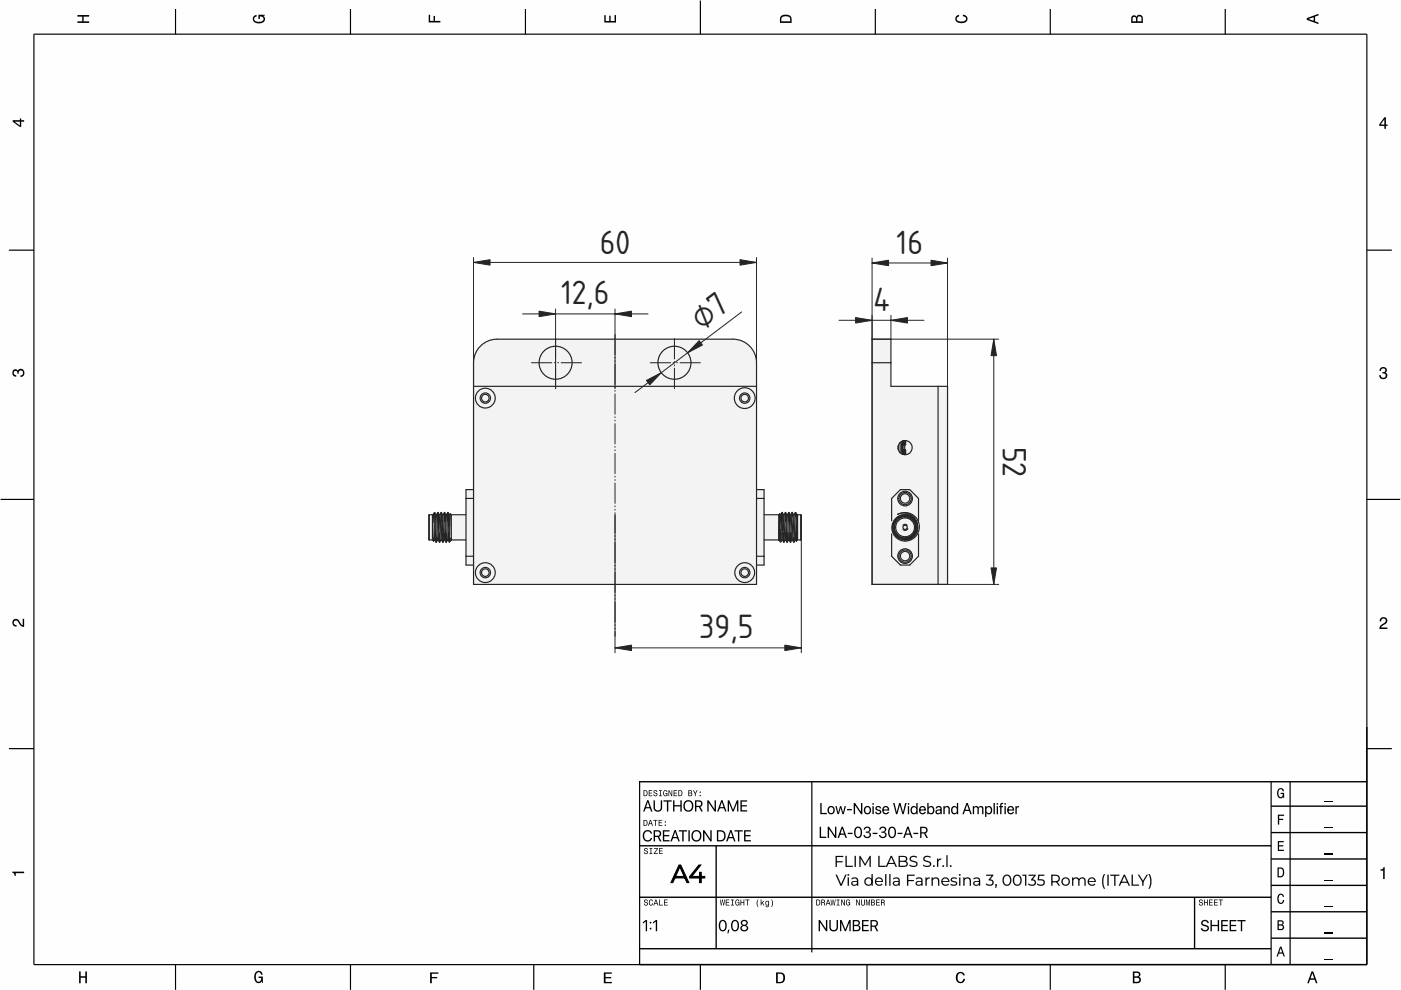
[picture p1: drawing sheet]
<svg xmlns="http://www.w3.org/2000/svg" width="297mm" height="210mm" viewBox="0 0 297 210" stroke-linecap="round" stroke-linejoin="round" font-family="sans-serif">
<defs><g id="words">
<g font-size="6.7" fill="#212529">
<text x="127.2" y="53.8">60</text>
<text x="190.1" y="53.9">16</text>
<text x="119" y="64.4">12,6</text>
<text x="148.8" y="70.1" transform="rotate(-37 148.8 70.1)">⌀7</text>
<text x="185.2" y="66">4</text>
<text x="212.6" y="94.7" transform="rotate(90 212.6 94.7)">52</text>
<text x="148.3" y="135.2">39,5</text>
</g>
</g></defs>
<path d="M0 0h297v210h-297z" fill-rule="evenodd" fill="#fefdff"/>
<g fill="#000">
<path d="M0 0h297v210h-297zM0 0v210h297v-210z"/>
<path d="M137.2 169.7h.2v.3l-.7 2.1h-.4zM137.2 169.7l-.8 2.4h.3l.7-2.1v-.3zM136.8 171.1h1.1v.3h-1.2zM136.8 171.1l-.1 .3h1.2v-.3zM137.3 169.7h.2l.8 2.4h-.3zM137.3 169.7l.7 2.4h.3l-.8-2.4zM138.6 169.7h.3v1.5a.62 .62 0 0 0 .6 .6 .62 .62 0 0 0 .6-.6v-1.5h.3v1.5a.91 .91 0 0 1-.9 .9 .91 .91 0 0 1-.9-.9zM138.6 169.7v1.5a.91 .91 0 0 0 .9 .9 .91 .91 0 0 0 .9-.9v-1.5h-.3v1.5a.62 .62 0 0 1-.6 .6 .62 .62 0 0 1-.7-.6v-1.5zM140.7 169.7h1.7v.3h-.7v2.1h-.3v-2.1h-.7zM140.7 169.7v.3h.7v2.1h.3v-2.1h.7v-.3zM142.7 169.7h.3v1h1.2v-1h.3v2.4h-.3v-1.1h-1.2v1.1h-.3zM142.7 169.7v2.4h.3v-1.1h1.3l-.1 1.1h.3v-2.4h-.3l.1 1h-1.3v-1zM145.2 169.9a1.2 1.2 0 0 1 1.8 .5 1.2 1.2 0 0 1-.7 1.6 1.23 1.23 0 0 1-1.4-.6 1.23 1.23 0 0 1 .3-1.5zM145.2 169.9a1.19 1.19 0 0 0-.2 1.6 1.19 1.19 0 0 0 1.6 .3 1.19 1.19 0 0 0 .3-1.6 1.19 1.19 0 0 0-1.7-.3zM145.4 170.2l-.2 .3a.85 .85 0 0 0 .7 1.3 .85 .85 0 0 0 .8-1.3 .73 .73 0 0 0-.6-.6 .73 .73 0 0 0-.7 .3zM145.4 170.2a.89 .89 0 0 1 1.2 .1 .89 .89 0 0 1-.1 1.3 .89 .89 0 0 1-1.2-.2 .89 .89 0 0 1 .1-1.2zM147.4 169.7a1.56 1.56 0 0 1 1.3 .2 .74 .74 0 0 1-.2 1.2l.5 1h-.3l-.5-1h-.6v1h-.2zM147.4 169.7v2.4h.2v-1h.6l.5 1h.3l-.5-1a.71 .71 0 0 0 .4-.8 .71 .71 0 0 0-.7-.6zM147.6 170v.9h.6a.45 .45 0 0 0 .4-.5 .45 .45 0 0 0-.4-.4zM147.6 170h.6a.46 .46 0 0 1 .4 .4 .46 .46 0 0 1-.4 .5h-.6zM150 169.7h.2l1.5 2.2-.3-.3h.1v-1.9h.3v2.4h-.3l-1.5-2.3 .4 .4h-.2v1.9h-.2zM150 169.7v2.4h.2v-1.9h.2l-.4-.4 1.5 2.3h.3v-2.4h-.3v1.9h-.1l.3 .3-1.5-2.2zM152.9 169.7h.2v.3l-.7 2.1h-.4zM152.9 169.7l-.8 2.4h.2l.8-2.1v-.3zM152.5 171.1h1.1v.3h-1.2zM152.5 171.1l-.1 .3h1.2l-.1-.3zM153 169.7h.2l.8 2.4h-.3zM153 169.7l.7 2.4h.3l-.8-2.4zM154.3 169.7h.3l.8 2 .8-2h.3v2.4h-.2v-1.9h-.2l.4-.4-1 2.3h-.2l-.9-2.3 .3 .4h-.1v1.9h-.3zM154.3 169.7v2.4h.3v-1.9h.1l-.3-.4 .9 2.3h.2l1-2.3-.3 .4h.1v1.9h.2v-2.4h-.3l-.8 2-.8-2zM157 169.7h1.4v.3h-1.1v.7h1.1v.3h-1.1v.8h1.1v.3h-1.4zM157 169.7v2.4h1.4v-.3h-1.1v-.8h1v-.3h-1v-.7h1.1v-.3z"/>
<path d="M137.2 169.7h.2v.3l-.7 2.1h-.3zM136.8 171.1h1.1v.3h-1.2zM137.3 169.7h.2l.8 2.4h-.3zM138.6 169.7h.2v1.5a.62 .62 0 0 0 .7 .6 .62 .62 0 0 0 .6-.6v-1.5h.3v1.5a.91 .91 0 0 1-.9 .9 .91 .91 0 0 1-.9-.9zM140.7 169.7h1.7v.3h-.7v2.1h-.3v-2.1h-.7zM142.7 169.7h.3v1h1.2v-1h.3v2.4h-.3v-1.1h-1.2v1.1h-.3zM145.2 169.9a1.2 1.2 0 0 1 1.8 .5 1.2 1.2 0 0 1-.7 1.6 1.22 1.22 0 0 1-1.4-.6 1.22 1.22 0 0 1 .3-1.5zM145.4 170.2l-.2 .3a.85 .85 0 0 0 .7 1.3 .85 .85 0 0 0 .8-1.3 .73 .73 0 0 0-.6-.6 .73 .73 0 0 0-.7 .3zM147.4 169.7a1.56 1.56 0 0 1 1.3 .2 .74 .74 0 0 1-.2 1.2l.5 1h-.3l-.5-1h-.6v1h-.2zM147.6 170v.9h.6a.45 .45 0 0 0 .4-.5 .45 .45 0 0 0-.4-.4zM150 169.7h.2l1.5 2.2-.3-.3h.1v-1.9h.3v2.4h-.3l-1.5-2.3 .4 .4h-.2v1.9h-.2zM152.9 169.7h.2v.3l-.8 2.1h-.3zM152.5 171.1h1l.1 .3h-1.2zM153 169.7h.2l.8 2.4h-.3zM154.3 169.7h.3l.8 2 .8-2h.3v2.4h-.2v-1.9h-.1l.3-.4-1 2.3h-.2l-.9-2.3 .3 .4h-.1v1.9h-.3zM157 169.7h1.4v.3h-1.1v.7h1v.3h-1v.8h1.1v.3h-1.4z"/>
<path d="M136.6 176.3a.97 .97 0 0 1 1.7 .5h-.3a.77 .77 0 0 0-1.1-.5 .77 .77 0 0 0-.3 1.1 .71 .71 0 0 0 .6 .7 .71 .71 0 0 0 .8-.4h.3a1.04 1.04 0 0 1-1.4 .7 1.04 1.04 0 0 1-.6-1.4zM138.6 176a1.56 1.56 0 0 1 1.4 .2 .74 .74 0 0 1-.3 1.2l.5 1h-.3l-.5-.9h-.5v.9h-.3zM138.9 176.3v.9h.5a.45 .45 0 0 0 .5-.5 .45 .45 0 0 0-.5-.4zM140.5 176h1.5v.3h-1.2v.8h1.1v.2h-1.1v.8h1.2v.3h-1.5zM143 176h.2v.4l-.8 2h-.3zM142.6 177.5h1l.1 .2h-1.2zM143.1 176h.2l.8 2.4h-.3zM143.9 176h1.8v.3h-.8v2.1h-.2v-2.1h-.8zM146 176h.2v2.4h-.2zM146.9 176.3a1.2 1.2 0 0 1 1.8 .4 1.2 1.2 0 0 1-.7 1.7 1.22 1.22 0 0 1-1.3-.7 1.22 1.22 0 0 1 .2-1.4zM147.1 176.5l-.2 .4a.85 .85 0 0 0 .8 1.3 .85 .85 0 0 0 .7-1.3 .73 .73 0 0 0-.6-.6 .73 .73 0 0 0-.7 .2zM149.1 176h.2l1.5 2.3-.3-.4h.1v-1.9h.3v2.4h-.3l-1.5-2.2 .4 .3h-.2v1.9h-.2zM152 176h.8a1.19 1.19 0 0 1 1 1.2 1.19 1.19 0 0 1-1 1.2h-.8zM152.3 176.3v1.8a.91 .91 0 0 0 1.3-.9 .81 .81 0 0 0-.9-.9zM154.8 176h.2v.4l-.7 2h-.3zM154.4 177.5h1.1v.2h-1.2zM154.9 176h.2l.8 2.4h-.3zM155.7 176h1.8v.3h-.8v2.1h-.2v-2.1h-.8zM157.8 176h1.4v.3h-1.1v.8h1v.2h-1v.8h1.1v.3h-1.4z"/>
<path d="M136.6 176.3a.98 .98 0 0 1 1.7 .4l-.3 .1a.77 .77 0 0 0-1.1-.5 .77 .77 0 0 0-.3 1.1 .71 .71 0 0 0 .6 .8 .71 .71 0 0 0 .8-.5h.3a.92 .92 0 0 1-1.2 .7 1.34 1.34 0 0 1-.5-2.1zM136.6 176.3a1.19 1.19 0 0 0-.2 1.5 1.19 1.19 0 0 0 1.5 .4l.4-.5h-.3a.71 .71 0 0 1-.9 .5 .71 .71 0 0 1-.5-.8 .77 .77 0 0 1 .3-1.1 .77 .77 0 0 1 1.1 .5h.3a.97 .97 0 0 0-1.7-.5zM138.6 176a1.56 1.56 0 0 1 1.4 .2 .74 .74 0 0 1-.3 1.2l.6 1h-.4l-.5-.9h-.5v.9h-.3zM138.6 176v2.4h.3v-.9h.5l.5 .9h.3l-.5-1a.71 .71 0 0 0 .5-.8 .71 .71 0 0 0-.8-.6zM138.9 176.3v.9h.5a.45 .45 0 0 0 .5-.5 .45 .45 0 0 0-.5-.4zM138.9 176.3h.5a.46 .46 0 0 1 .5 .4 .46 .46 0 0 1-.5 .5h-.5zM140.5 176h1.5v.3h-1.2v.8h1.1v.2h-1.1v.8h1.2v.3h-1.5zM140.5 176v2.4h1.5v-.3h-1.2v-.8h1.1v-.2h-1.1v-.8h1.2v-.3zM143 176h.2v.4l-.8 2h-.3zM143 176l-.9 2.4h.3l.8-2v-.4zM142.6 177.5h1l.1 .2h-1.2zM142.6 177.5l-.1 .2h1.2l-.1-.2zM143.1 176h.2l.8 2.4h-.3zM143.1 176l.7 2.4h.3l-.8-2.4zM143.9 176h1.8v.3h-.8v2.1h-.2v-2.1h-.8zM143.9 176v.3h.8v2.1h.2v-2.1h.8v-.3zM146 176h.2v2.4h-.2zM146 176v2.4h.2v-2.4zM146.9 176.3a1.2 1.2 0 0 1 1.8 .4 1.2 1.2 0 0 1-.7 1.7 1.23 1.23 0 0 1-1.3-.7 1.23 1.23 0 0 1 .2-1.4zM146.9 176.3a1.19 1.19 0 0 0-.2 1.6 1.19 1.19 0 0 0 1.7 .3 1.19 1.19 0 0 0 .2-1.7 1.19 1.19 0 0 0-1.7-.2zM147.1 176.5l-.2 .4a.85 .85 0 0 0 .8 1.3 .85 .85 0 0 0 .7-1.3 .73 .73 0 0 0-.6-.6 .73 .73 0 0 0-.7 .2zM147.1 176.5a.89 .89 0 0 1 1.2 .2 .89 .89 0 0 1-.1 1.2 .89 .89 0 0 1-1.2-.2 .89 .89 0 0 1 .1-1.2zM149.1 176h.2l1.5 2.3-.3-.4h.1v-1.9h.3v2.4h-.3l-1.5-2.2 .4 .3h-.2v1.9h-.2zM149.1 176v2.4h.2v-1.9h.2l-.4-.3 1.5 2.2h.3v-2.4h-.3v1.9h-.1l.3 .4-1.5-2.3zM152 176h.8a1.19 1.19 0 0 1 1 1.2 1.19 1.19 0 0 1-1 1.2h-.8zM152 176v2.4h.8a1.19 1.19 0 0 0 1-1.2 1.19 1.19 0 0 0-1-1.2zM152.3 176.3v1.8a.91 .91 0 0 0 1.3-.9 .81 .81 0 0 0-.9-.9zM152.3 176.3a.92 .92 0 0 1 1.3 .9 .81 .81 0 0 1-.9 .9h-.4zM154.8 176h.2v.4l-.7 2h-.3zM154.8 176l-.8 2.4h.3l.7-2v-.4zM154.4 177.5h1.1l.1 .2h-1.3zM154.4 177.5l-.1 .2h1.2v-.2zM154.9 176h.2l.8 2.4h-.3zM154.9 176l.7 2.4h.3l-.8-2.4zM155.7 176h1.8v.3h-.8v2.1h-.2v-2.1h-.8zM155.7 176v.3h.8v2.1h.2v-2.1h.8v-.3zM157.8 176h1.4v.3h-1.1v.8h1v.2h-1v.8h1.1v.3h-1.4zM157.8 176v2.4h1.4v-.3h-1.1v-.8h1v-.2h-1v-.8h1.1v-.3z"/>
<path d="M173.8 175.3h.3v2.1h1.1v.3h-1.4zM173.8 175.3v2.4h1.4v-.3h-1.1v-2.1zM175.5 175.3h.3l1.5 2.2-.4-.3h.1v-1.9h.3v2.4h-.3l-1.5-2.3 .4 .4h-.1v1.9h-.3zM175.5 175.3v2.4h.3v-1.9h.1l-.4-.4 1.5 2.3h.3v-2.4h-.3v1.9h-.1l.4 .3-1.5-2.2zM178.4 175.3h.2v.4l-.7 2h-.3zM178.4 175.3l-.8 2.4h.3l.7-2v-.4zM178.1 176.7h1l.1 .3h-1.2zM178.1 176.7l-.1 .3h1.2l-.1-.3zM178.6 175.3h.1l.9 2.4h-.3zM178.6 175.3l.7 2.4h.3l-.9-2.4zM179.7 176.6h1.1v.2h-1.1zM179.7 176.6v.2h1.1v-.2zM181.4 175.5a.88 .88 0 0 1 1-.1 .88 .88 0 0 1 .4 1.1 .86 .86 0 0 1-.4 1.1 .86 .86 0 0 1-1.1-.3l-.2-1.1zM181.4 175.5l-.3 .7a.97 .97 0 0 0 .2 1.2 .97 .97 0 0 0 1.1 .2 1.52 1.52 0 0 0-.3-2.3h-.5zM181.6 175.6l-.2 .9a.61 .61 0 0 0 .2 .7 .61 .61 0 0 0 .7 0l.2-.5a.84 .84 0 0 0-.7-1.2zM181.6 175.6a.71 .71 0 0 1 .8 .3 .71 .71 0 0 1 .1 .8 .58 .58 0 0 1-.6 .7 .58 .58 0 0 1-.5-.7v-.7zM183.3 175.4a.68 .68 0 0 1 1-.1 .68 .68 0 0 1 .1 1l-.3 .1a.63 .63 0 0 1 .6 .7 .63 .63 0 0 1-.6 .6 .77 .77 0 0 1-1-.7l.2 .1a.51 .51 0 0 0 .7 .4 .51 .51 0 0 0 .3-.7 .51 .51 0 0 0-.7-.2v-.3a.53 .53 0 0 0 .7-.4 .47 .47 0 0 0-.5-.4 .47 .47 0 0 0-.4 .4h-.3zM183.3 175.4l-.2 .5h.3a.45 .45 0 0 1 .4-.5 .45 .45 0 0 1 .5 .4 .45 .45 0 0 1-.5 .5h-.2v.3a.51 .51 0 0 1 .7 .2 .51 .51 0 0 1-.3 .7 .51 .51 0 0 1-.7-.5l-.2 .1a.77 .77 0 0 0 1 .6 .77 .77 0 0 0 .4-1.1l-.4-.2a.62 .62 0 0 0 .5-.8 .62 .62 0 0 0-.9-.3zM185 176.6h1v.2h-1zM185 176.6v.2h1v-.2zM186.7 175.4a.68 .68 0 0 1 .9-.1 .68 .68 0 0 1 .1 1l-.3 .1a.63 .63 0 0 1 .6 .7 .63 .63 0 0 1-.6 .6 .77 .77 0 0 1-1-.7l.2 .1a.51 .51 0 0 0 .7 .4 .51 .51 0 0 0 .3-.7 .51 .51 0 0 0-.7-.2v-.3a.53 .53 0 0 0 .7-.4 .47 .47 0 0 0-.4-.4 .47 .47 0 0 0-.5 .4h-.3zM186.7 175.4l-.3 .5h.3a.45 .45 0 0 1 .4-.5 .45 .45 0 0 1 .5 .4 .45 .45 0 0 1-.4 .5h-.3v.3a.51 .51 0 0 1 .7 .2 .51 .51 0 0 1-.3 .7 .51 .51 0 0 1-.7-.5l-.2 .1a.77 .77 0 0 0 1 .6 .77 .77 0 0 0 .4-1.1l-.4-.2a.62 .62 0 0 0 .5-.8 .62 .62 0 0 0-.9-.3zM188.6 175.5a.88 .88 0 0 1 1-.1 .88 .88 0 0 1 .4 1.1 .86 .86 0 0 1-.4 1.1 .86 .86 0 0 1-1.1-.3l-.2-1.1zM188.6 175.5l-.3 .7a.97 .97 0 0 0 .2 1.2 .97 .97 0 0 0 1.1 .2 1.52 1.52 0 0 0-.3-2.3h-.5zM188.8 175.6l-.2 .9a.61 .61 0 0 0 .2 .7 .61 .61 0 0 0 .7 0l.2-.5a.84 .84 0 0 0-.7-1.2zM188.8 175.6a.71 .71 0 0 1 .8 .3 .71 .71 0 0 1 .1 .8 .58 .58 0 0 1-.6 .7 .58 .58 0 0 1-.5-.7v-.7zM190.3 176.6h1v.2h-1zM190.3 176.6v.2h1v-.2zM192.3 175.3h.3v.4l-.8 2h-.3zM192.3 175.3l-.8 2.4h.3l.8-2v-.4zM192 176.7h1l.1 .3h-1.2zM192 176.7l-.1 .3h1.2l-.1-.3zM192.5 175.3h.1l.9 2.4h-.3zM192.5 175.3l.7 2.4h.3l-.9-2.4zM193.7 176.6h1v.2h-1zM193.7 176.6v.2h1v-.2zM195.1 175.3a1.56 1.56 0 0 1 1.4 .2 .74 .74 0 0 1-.3 1.2l.5 1h-.3l-.5-1h-.5v1h-.3zM195.1 175.3v2.4h.3v-1h.5l.5 1h.3l-.5-1a.71 .71 0 0 0 .5-.8 .71 .71 0 0 0-.8-.6zM195.4 175.6v.9h.5a.45 .45 0 0 0 .5-.5 .45 .45 0 0 0-.5-.4zM195.4 175.6h.5a.46 .46 0 0 1 .5 .4 .46 .46 0 0 1-.5 .5h-.5z"/>
<path d="M173.8 175.3h.3v2.1h1.1v.3h-1.4zM175.5 175.3h.3l1.5 2.2-.4-.3h.1v-1.9h.3v2.4h-.3l-1.5-2.3 .4 .4h-.1v1.9h-.3zM178.4 175.3h.2v.4l-.7 2h-.3zM178.1 176.7h1l.1 .3h-1.2zM178.6 175.3h.1l.9 2.4h-.3zM179.7 176.6h1.1v.2h-1.1zM181.4 175.5a.88 .88 0 0 1 1-.1 .88 .88 0 0 1 .4 1.1 .86 .86 0 0 1-.4 1.1 .86 .86 0 0 1-1.1-.3l-.2-1.1zM181.6 175.6l-.2 .9a.61 .61 0 0 0 .2 .7 .61 .61 0 0 0 .7 0l.2-.5a.84 .84 0 0 0-.7-1.2zM183.3 175.4a.68 .68 0 0 1 1-.1 .68 .68 0 0 1 .1 1l-.3 .1a.68 .68 0 0 1 .5 .9 .68 .68 0 0 1-1 .4l-.5-.5v-.2h.2a.48 .48 0 0 0 .5 .5 .48 .48 0 0 0 .5-.4 .48 .48 0 0 0-.4-.5h-.3v-.3a.49 .49 0 0 0 .5 0 .49 .49 0 0 0 .2-.6 .49 .49 0 0 0-.6-.2 .49 .49 0 0 0-.3 .4h-.3zM185 176.6h1v.2h-1zM186.7 175.4a.68 .68 0 0 1 .9-.1 .68 .68 0 0 1 .1 1l-.3 .1a.68 .68 0 0 1 .5 .9 .68 .68 0 0 1-.9 .4l-.6-.5v-.2h.2a.48 .48 0 0 0 .5 .5 .48 .48 0 0 0 .5-.4 .48 .48 0 0 0-.4-.5h-.3v-.3a.49 .49 0 0 0 .6 0 .49 .49 0 0 0 .1-.6 .49 .49 0 0 0-.5-.2 .49 .49 0 0 0-.4 .4h-.3zM188.6 175.5a.88 .88 0 0 1 1-.1 .88 .88 0 0 1 .4 1.1 .86 .86 0 0 1-.4 1.1 .86 .86 0 0 1-1.1-.3l-.2-1.1zM188.8 175.6l-.2 .9a.61 .61 0 0 0 .2 .7 .61 .61 0 0 0 .7 0l.2-.5a.84 .84 0 0 0-.7-1.2zM190.3 176.6h1v.2h-1zM192.3 175.3h.3v.4l-.8 2h-.3zM192 176.7h1l.1 .3h-1.2zM192.5 175.3h.1l.9 2.4h-.3zM193.7 176.6h1v.2h-1zM195.1 175.3a1.56 1.56 0 0 1 1.4 .2 .74 .74 0 0 1-.3 1.2l.5 1h-.3l-.5-1h-.5v1h-.3zM195.4 175.6v.9h.5a.45 .45 0 0 0 .5-.5 .45 .45 0 0 0-.5-.4z"/>
<path d="M173.9 170.3h.3v2.1h1.1v.2h-1.4zM173.9 170.3v2.3h1.4v-.2h-1.1v-2.1zM175.7 171.1a.82 .82 0 0 1 1.1 .1 .82 .82 0 0 1 0 1.1 .82 .82 0 0 1-1.1 .1l-.3-.6zM175.7 171.1a.82 .82 0 0 0 0 1.4 .82 .82 0 0 0 1.3-.6 .79 .79 0 0 0-.4-.9 .79 .79 0 0 0-.9 .1zM175.9 171.3a.58 .58 0 0 0-.1 .8 .58 .58 0 0 0 .8 .1 .58 .58 0 0 0 0-.8 .58 .58 0 0 0-.7-.1zM175.9 171.3a.58 .58 0 0 1 .8 .4 .58 .58 0 0 1-.6 .7 .74 .74 0 0 1-.2-1.1zM177.1 170.9h.3l.3 1.4 .4-1.4h.3l.3 1.4 .4-1.4h.3l-.5 1.7h-.3l-.4-1.3-.3 1.3h-.3zM177.1 170.9l.5 1.7h.3l.3-1.3 .4 1.3h.3l.4-1.7h-.2l-.4 1.4-.3-1.4h-.3l-.4 1.4-.3-1.4zM179.6 171.5h1v.3h-1zM179.6 171.5v.3h1v-.3zM181 170.3h.3l1.5 2.2-.4-.4h.2l-.1-1.8h.3v2.3h-.2l-1.5-2.2 .3 .4h-.1v1.8h-.3zM181 170.3v2.3h.3v-1.8h.1l-.3-.4 1.5 2.2h.2v-2.3h-.2v1.8h-.2l.4 .4-1.5-2.2zM183.4 171.1a.82 .82 0 0 1 1.1 .1 .82 .82 0 0 1 0 1.1 .82 .82 0 0 1-1.1 .1l-.2-.6zM183.4 171.1a.82 .82 0 0 0 0 1.4 .82 .82 0 0 0 1.3-.6 .79 .79 0 0 0-.4-.9 .79 .79 0 0 0-.9 .1zM183.6 171.3a.58 .58 0 0 0-.1 .8 .58 .58 0 0 0 .8 .1 .58 .58 0 0 0 .1-.8 .58 .58 0 0 0-.8-.1zM183.6 171.3a.58 .58 0 0 1 .8 .4 .58 .58 0 0 1-.6 .7 .74 .74 0 0 1-.2-1.1zM185 170.9h.3v1.7h-.3zM185 170.9v1.7h.2v-1.7zM184.9 170.5a.2 .2 0 0 1 .4 0 .2 .2 0 0 1-.4 0zM184.9 170.5a.2 .2 0 0 0 .4 0 .2 .2 0 0 0-.4 0zM185.8 171a.65 .65 0 0 1 1 .4h-.2a.31 .31 0 0 0-.4-.3 .31 .31 0 0 0-.3 .4l.5 .2a.53 .53 0 0 1 .4 .7 .53 .53 0 0 1-.8 .2l-.3-.2-.1-.3h.2a.37 .37 0 0 0 .4 .3 .37 .37 0 0 0 .4-.3l-.3-.2a.55 .55 0 0 1-.6-.2 .55 .55 0 0 1 .1-.7zM185.8 171a.47 .47 0 0 0-.2 .5 .47 .47 0 0 0 .5 .4h.2a.29 .29 0 0 1 .2 .4 .29 .29 0 0 1-.4 .1l-.3-.3h-.2a.62 .62 0 0 0 .7 .6 .62 .62 0 0 0 .4-.8l-.7-.3a.32 .32 0 0 1 .1-.5 .32 .32 0 0 1 .5 .3h.2a.63 .63 0 0 0-1-.4zM187.3 171.1a.75 .75 0 0 1 .9-.1 .75 .75 0 0 1 .3 .9h-1.3v-.3h1.2l-.2 .2a.5 .5 0 0 0-.4-.7 .5 .5 0 0 0-.5 .7 .47 .47 0 0 0 .3 .6 .47 .47 0 0 0 .6-.3h.3a.79 .79 0 0 1-1.1 .5 .79 .79 0 0 1-.3-1.1zM187.3 171.1a.83 .83 0 0 0-.1 1.3 .83 .83 0 0 0 1.3-.1v-.2l-.3 .1a.53 .53 0 0 1-.7 .1 .53 .53 0 0 1-.2-.8 .48 .48 0 0 1 .7-.3 .48 .48 0 0 1 .2 .6l.2-.2h-1.2v.2h1.3a.75 .75 0 0 0-.3-.8 .75 .75 0 0 0-.9 .1zM189.4 170.3h.3l.4 1.9 .5-1.9h.3l.5 1.9 .5-1.9h.3l-.6 2.3h-.3l-.5-1.9-.6 1.9h-.2zM189.4 170.3l.6 2.3h.2l.6-1.9 .5 1.9h.3l.6-2.3h-.3l-.4 1.9-.6-1.9h-.3l-.5 1.9-.4-1.9zM192.5 170.9h.3v1.7h-.3zM192.5 170.9v1.7h.3v-1.7zM192.4 170.5a.2 .2 0 0 1 .4 0 .2 .2 0 0 1-.4 0zM192.4 170.5a.2 .2 0 0 0 .4 0 .2 .2 0 0 0-.4 0zM193.2 171.1a.61 .61 0 0 1 1.1 .1v-.9h.3v2.3h-.3v-.3a.74 .74 0 0 1-1.1 .2 .74 .74 0 0 1-.1-1.1zM193.2 171.1a.81 .81 0 0 0-.1 1.1 .81 .81 0 0 0 1.1 .2l.1-.1v.3h.3v-2.3h-.3v.9a.61 .61 0 0 0-1.1-.1zM193.5 171.3a.58 .58 0 0 0-.1 .8 .58 .58 0 0 0 .7 .1 .58 .58 0 0 0 .1-.7 .58 .58 0 0 0-.7-.2zM193.5 171.3a.59 .59 0 0 1 .8 .3 .59 .59 0 0 1-.4 .8 .64 .64 0 0 1-.6-.4 .64 .64 0 0 1 .2-.7zM195 171.1a.75 .75 0 0 1 1-.1 .75 .75 0 0 1 .3 .9h-1.3v-.3h1.2l-.2 .2a.5 .5 0 0 0-.4-.7 .5 .5 0 0 0-.5 .7 .47 .47 0 0 0 .3 .6 .47 .47 0 0 0 .6-.3h.3a.79 .79 0 0 1-1.1 .5 .79 .79 0 0 1-.3-1.1zM195.1 171.1a.83 .83 0 0 0-.1 1.3 .83 .83 0 0 0 1.3-.1v-.2l-.3 .1a.53 .53 0 0 1-.7 .1 .53 .53 0 0 1-.2-.8 .48 .48 0 0 1 .7-.3 .48 .48 0 0 1 .2 .6l.2-.2h-1.2v.2h1.3a.75 .75 0 0 0-.3-.8 .75 .75 0 0 0-.9 .1zM196.6 170.3h.3v.9a.74 .74 0 0 1 1-.1 .74 .74 0 0 1 .2 1 .63 .63 0 0 1-.5 .6 .63 .63 0 0 1-.7-.4v.3h-.3zM196.6 170.3v2.3h.3v-.3a.68 .68 0 0 0 .8 .3 .68 .68 0 0 0 .4-.8 .68 .68 0 0 0-.4-.9 .68 .68 0 0 0-.8 .3v-.9zM197 171.3a.58 .58 0 0 0-.1 .8 .58 .58 0 0 0 .8 .1 .58 .58 0 0 0 .1-.7 .58 .58 0 0 0-.8-.2zM197 171.3a.59 .59 0 0 1 .9 .3 .59 .59 0 0 1-.4 .8 .63 .63 0 0 1-.6-.4 .63 .63 0 0 1 .1-.7zM198.6 171a.67 .67 0 0 1 1.1 .4v1.2h-.3v-.3a.53 .53 0 0 1-.7 .4 .53 .53 0 0 1-.3-.6 .53 .53 0 0 1 .5-.5h.6v.2l-.6 .1a.31 .31 0 0 0-.3 .4 .31 .31 0 0 0 .6 .1l.2-.3v-.6a.38 .38 0 0 0-.4-.4 .38 .38 0 0 0-.4 .3h-.2zM198.6 171l-.2 .4h.2a.38 .38 0 0 1 .5-.3 .38 .38 0 0 1 .3 .4v.5a.36 .36 0 0 1-.4 .4 .36 .36 0 0 1-.3-.5l.8-.1v-.2h-.6a.53 .53 0 0 0-.5 .5 .53 .53 0 0 0 .4 .6 .53 .53 0 0 0 .6-.4v.3h.3v-1.2a.65 .65 0 0 0-.5-.5 .65 .65 0 0 0-.6 .1zM200 170.9h.3v.3a.58 .58 0 0 1 .7-.3 .58 .58 0 0 1 .4 .6v1.1h-.3v-1a.41 .41 0 0 0-.4-.5 .41 .41 0 0 0-.4 .5v1h-.3zM200 170.9v1.7h.3v-1a.41 .41 0 0 1 .4-.5 .41 .41 0 0 1 .4 .5v1h.3v-1.1a.59 .59 0 0 0-.4-.6 .59 .59 0 0 0-.7 .3v-.3zM201.8 171.1a.61 .61 0 0 1 1.1 .1v-.9h.3v2.3h-.3v-.3a.74 .74 0 0 1-1.1 .2 .74 .74 0 0 1-.1-1.1zM201.8 171.1a.81 .81 0 0 0-.1 1.1 .81 .81 0 0 0 1.1 .2l.1-.1v.3h.3v-2.3h-.3v.9a.61 .61 0 0 0-1.1-.1zM202.1 171.3a.58 .58 0 0 0-.1 .8 .58 .58 0 0 0 .7 .1 .58 .58 0 0 0 .1-.7 .58 .58 0 0 0-.7-.2zM202.1 171.3a.59 .59 0 0 1 .8 .3 .59 .59 0 0 1-.4 .8 .64 .64 0 0 1-.6-.4 .64 .64 0 0 1 .2-.7zM204.9 170.3h.2v.3l-.8 2h-.3zM204.9 170.3l-.9 2.3h.3l.8-2v-.3zM204.5 171.7h1l.1 .2h-1.2zM204.5 171.7l-.1 .2h1.2l-.1-.2zM205 170.3h.2l.8 2.3h-.3zM205 170.3l.7 2.3h.3l-.8-2.3zM206.2 170.9h.3v.3a.5 .5 0 0 1 .8-.2l.2 .2a.55 .55 0 0 1 .6-.3 .55 .55 0 0 1 .4 .5v1.2h-.3v-1.1a.36 .36 0 0 0-.3-.4 .36 .36 0 0 0-.4 .4v1.1h-.3v-1.1a.36 .36 0 0 0-.4-.4 .36 .36 0 0 0-.3 .5v1h-.3zM206.2 170.9v1.7h.3v-1a.36 .36 0 0 1 .3-.5 .36 .36 0 0 1 .4 .4v1.1h.3v-1.1a.36 .36 0 0 1 .4-.4 .36 .36 0 0 1 .3 .4v1.1h.3v-1.2a.55 .55 0 0 0-.4-.5 .55 .55 0 0 0-.7 .3 .5 .5 0 0 0-.4-.3 .5 .5 0 0 0-.5 .3v-.3zM208.9 170.9h.2v.3a.74 .74 0 0 1 1.1-.1 .74 .74 0 0 1 .1 1 .64 .64 0 0 1-.5 .6 .64 .64 0 0 1-.7-.4v.9h-.2zM208.9 170.9v2.3h.2v-.9a.68 .68 0 0 0 .9 .3 .68 .68 0 0 0 .4-.8 .68 .68 0 0 0-.4-.9 .68 .68 0 0 0-.9 .3v-.3zM209.3 171.3a.58 .58 0 0 0-.1 .8 .58 .58 0 0 0 .8 .1 .58 .58 0 0 0 0-.7 .58 .58 0 0 0-.7-.2zM209.3 171.3a.59 .59 0 0 1 .8 .3 .59 .59 0 0 1-.4 .8 .63 .63 0 0 1-.6-.4 .63 .63 0 0 1 .2-.7zM210.7 170.3h.2v2.3h-.2zM210.7 170.3v2.3h.2v-2.3zM211.3 170.9h.3v1.7h-.3zM211.3 170.9v1.7h.3v-1.7zM211.3 170.5a.18 .18 0 0 1 .3 0 .18 .18 0 0 1-.3 0zM211.3 170.5a.17 .17 0 0 0 .3 0 .17 .17 0 0 0-.3 0zM212.2 170.3l.5-.1v.3l-.4 .1v.3h.4v.3h-.4v1.4h-.2v-1.4h-.3v-.3h.3zM212.2 170.3l-.1 .6h-.3v.3h.3v1.4h.2v-1.4h.4v-.3h-.4v-.3l.4-.1v-.3zM213 170.9h.3v1.7h-.3zM213 170.9v1.7h.2v-1.7zM212.9 170.5a.2 .2 0 0 1 .4 0 .2 .2 0 0 1-.4 0zM212.9 170.5a.2 .2 0 0 0 .4 0 .2 .2 0 0 0-.4 0zM213.7 171.1a.75 .75 0 0 1 1-.1 .75 .75 0 0 1 .3 .9h-1.3v-.3h1.2l-.2 .2a.5 .5 0 0 0-.4-.7 .5 .5 0 0 0-.5 .7 .47 .47 0 0 0 .3 .6 .47 .47 0 0 0 .6-.3h.3a.79 .79 0 0 1-1.1 .5 .79 .79 0 0 1-.3-1.1zM213.7 171.1a.83 .83 0 0 0 0 1.3 .83 .83 0 0 0 1.3-.1v-.2l-.3 .1a.53 .53 0 0 1-.7 .1 .53 .53 0 0 1-.2-.8 .48 .48 0 0 1 .7-.3 .48 .48 0 0 1 .2 .6l.2-.2h-1.2v.2h1.3a.75 .75 0 0 0-.3-.8 .75 .75 0 0 0-1 .1zM215.3 170.9h.3v.3l.1-.2 .4-.1-.1 .3a.36 .36 0 0 0-.4 .4v1h-.3zM215.3 170.9v1.7h.3v-1a.38 .38 0 0 1 .5-.4v-.3l-.4 .1-.1 .2v-.3z"/>
<path d="M173.9 170.3h.3v2.1h1.1v.2h-1.4zM175.7 171.1a.82 .82 0 0 1 1.1 .1 .82 .82 0 0 1 0 1.1 .82 .82 0 0 1-1.1 .1l-.3-.6zM175.9 171.3a.58 .58 0 0 0-.1 .8 .58 .58 0 0 0 .8 .1 .58 .58 0 0 0 0-.8 .58 .58 0 0 0-.7-.1zM177.1 170.9h.3l.3 1.4 .4-1.4h.3l.3 1.4 .4-1.4h.2l-.4 1.7h-.3l-.4-1.3-.3 1.3h-.3zM179.6 171.5h1v.3h-1zM181 170.3h.3l1.5 2.2-.4-.4h.2v-1.8h.2v2.3h-.2l-1.5-2.2 .3 .4h-.1v1.8h-.3zM183.4 171.1a.82 .82 0 0 1 1.1 .1 .82 .82 0 0 1 0 1.1 .82 .82 0 0 1-1.1 .1l-.2-.6zM183.6 171.3a.58 .58 0 0 0-.1 .8 .58 .58 0 0 0 .8 .1 .58 .58 0 0 0 .1-.8 .58 .58 0 0 0-.8-.1zM185 170.9h.2v1.7h-.2zM184.9 170.5a.2 .2 0 0 1 .4 0 .2 .2 0 0 1-.4 0zM185.8 171a.63 .63 0 0 1 1 .4h-.2a.32 .32 0 0 0-.4-.3 .32 .32 0 0 0-.2 .5h.1a.59 .59 0 0 1 .6 .2 .59 .59 0 0 1 .1 .6 .69 .69 0 0 1-.7 .3 .69 .69 0 0 1-.5-.6h.2a.33 .33 0 0 0 .4 .4 .33 .33 0 0 0 .2-.5 .63 .63 0 0 1-.6-.2 .63 .63 0 0 1-.1-.7zM187.3 171.1a.75 .75 0 0 1 .9-.1 .75 .75 0 0 1 .3 .8h-1.3v-.2h1.2l-.2 .2a.5 .5 0 0 0-.4-.7 .5 .5 0 0 0-.5 .7 .48 .48 0 0 0 .3 .6 .48 .48 0 0 0 .6-.3h.3a.79 .79 0 0 1-1.1 .5 .79 .79 0 0 1-.3-1.1zM189.4 170.3h.3l.4 1.9 .5-1.9h.3l.5 1.9 .5-1.9h.3l-.6 2.3h-.3l-.5-1.9-.6 1.9h-.2zM192.5 170.9h.3v1.7h-.3zM192.4 170.5a.2 .2 0 0 1 .4 0 .2 .2 0 0 1-.4 0zM193.2 171.1a.62 .62 0 0 1 1.1 .1v-.9h.3v2.3h-.3v-.3a.71 .71 0 0 1-1 .2 .71 .71 0 0 1-.2-.9zM193.5 171.3a.58 .58 0 0 0-.1 .8 .58 .58 0 0 0 .7 .1 .58 .58 0 0 0 .1-.7 .58 .58 0 0 0-.7-.2zM195 171.1a.75 .75 0 0 1 1-.1 .75 .75 0 0 1 .3 .8h-1.3v-.2h1.2l-.2 .2a.5 .5 0 0 0-.4-.7 .5 .5 0 0 0-.5 .7 .48 .48 0 0 0 .3 .6 .48 .48 0 0 0 .6-.3h.3a.79 .79 0 0 1-1.1 .5 .79 .79 0 0 1-.3-1.1zM196.6 170.3h.3v.9a.71 .71 0 0 1 .9-.2 .71 .71 0 0 1 .3 .9 .66 .66 0 0 1-.5 .7 .66 .66 0 0 1-.7-.3v.3h-.3zM197 171.3a.58 .58 0 0 0-.1 .8 .58 .58 0 0 0 .8 .1 .58 .58 0 0 0 .1-.7 .58 .58 0 0 0-.8-.2zM198.6 171a.66 .66 0 0 1 1.1 .4v1.2h-.3v-.3a.53 .53 0 0 1-.6 .4 .53 .53 0 0 1-.4-.6 .53 .53 0 0 1 .5-.5h.6v.2l-.6 .1a.31 .31 0 0 0-.3 .4 .31 .31 0 0 0 .6 .1l.2-.3v-.6a.38 .38 0 0 0-.4-.4 .38 .38 0 0 0-.4 .3h-.2zM200 170.9h.3v.3a.59 .59 0 0 1 .7-.3 .59 .59 0 0 1 .4 .6v1.1h-.3v-1a.41 .41 0 0 0-.4-.5 .41 .41 0 0 0-.4 .5v1h-.3zM201.8 171.1a.62 .62 0 0 1 1.1 .1v-.9h.3v2.3h-.3v-.3a.71 .71 0 0 1-1 .2 .71 .71 0 0 1-.2-.9zM202.1 171.3a.58 .58 0 0 0-.1 .8 .58 .58 0 0 0 .7 .1 .58 .58 0 0 0 .1-.7 .58 .58 0 0 0-.7-.2zM204.9 170.3h.2v.3l-.8 2h-.3zM204.5 171.7h1l.1 .2h-1.2zM205 170.3h.2l.8 2.3h-.3zM206.2 170.9h.3v.3a.5 .5 0 0 1 .5-.3 .5 .5 0 0 1 .5 .3 .55 .55 0 0 1 .6-.3 .55 .55 0 0 1 .4 .5v1.2h-.3v-1.1a.36 .36 0 0 0-.3-.4 .36 .36 0 0 0-.4 .4v1.1h-.3v-1.1a.36 .36 0 0 0-.4-.4 .36 .36 0 0 0-.3 .5v1h-.3zM208.9 170.9h.2v.3a.71 .71 0 0 1 1-.2 .71 .71 0 0 1 .3 .9 .66 .66 0 0 1-.5 .7 .66 .66 0 0 1-.8-.3v.9h-.2zM209.3 171.3a.58 .58 0 0 0-.1 .8 .58 .58 0 0 0 .8 .1 .58 .58 0 0 0 0-.7 .58 .58 0 0 0-.7-.2zM210.7 170.3h.2v2.3h-.2zM211.3 170.9h.3v1.7h-.3zM211.3 170.5a.18 .18 0 0 1 .3 0 .18 .18 0 0 1-.3 0zM212.2 170.3l.5-.1v.3l-.4 .1v.3h.4v.3h-.4v1.4h-.2v-1.4h-.3v-.3h.3zM213 170.9h.2v1.7h-.2zM212.9 170.5a.2 .2 0 0 1 .4 0 .2 .2 0 0 1-.4 0zM213.7 171.1a.75 .75 0 0 1 1-.1 .75 .75 0 0 1 .3 .8h-1.3v-.2h1.2l-.2 .2a.5 .5 0 0 0-.4-.7 .5 .5 0 0 0-.5 .7 .48 .48 0 0 0 .3 .6 .48 .48 0 0 0 .6-.3h.3a.79 .79 0 0 1-1.1 .5 .79 .79 0 0 1-.3-1.1zM215.3 170.9h.3v.3l.1-.2 .4-.1-.1 .3a.36 .36 0 0 0-.4 .4v1h-.3z"/>
<path d="M136.3 195.5l.6-.4h.3v2.3h-.3v-2l-.6 .4zM136.3 195.5v.3l.6-.4v2h.3v-2.3h-.3zM137.7 196.9a.2 .2 0 0 1 .4 0 .2 .2 0 0 1-.4 0zM137.7 196.9a.2 .2 0 0 0 .4 0 .2 .2 0 0 0-.4 0zM137.7 195.6a.2 .2 0 0 1 .4 0 .2 .2 0 0 1-.4 0zM137.7 195.6a.2 .2 0 0 0 .4 0 .2 .2 0 0 0-.4 0zM138.4 195.5l.6-.4h.3v2.3h-.3v-2l-.6 .4zM138.4 195.5v.3l.6-.4v2h.3v-2.3h-.3z"/>
<path d="M136.3 195.5l.6-.4h.3v2.3h-.3v-2l-.6 .4zM137.7 196.9a.2 .2 0 0 1 .4 0 .2 .2 0 0 1-.4 0zM137.7 195.6a.2 .2 0 0 1 .4 0 .2 .2 0 0 1-.4 0zM138.4 195.5l.6-.4h.3v2.3h-.3v-2l-.6 .4z"/>
<path d="M152.7 195.3a.88 .88 0 0 1 1.1-.1 .88 .88 0 0 1 .3 1.1 .86 .86 0 0 1-.4 1 .86 .86 0 0 1-1.1-.2l-.2-1.1zM152.9 195.4l-.2 .9a.61 .61 0 0 0 .2 .7 .61 .61 0 0 0 .7 0l.2-.6a.84 .84 0 0 0-.7-1.1zM154.4 197.1h.3l-.3 .8h-.2zM155.3 195.3a.88 .88 0 0 1 1.1-.1 .88 .88 0 0 1 .3 1.1 .86 .86 0 0 1-.4 1 .86 .86 0 0 1-1.1-.2l-.2-1.1zM155.5 195.4l-.2 .9a.61 .61 0 0 0 .2 .7 .61 .61 0 0 0 .7 0l.2-.6a.84 .84 0 0 0-.7-1.1zM157.3 195.2a.69 .69 0 0 1 .9-.1 .69 .69 0 0 1 .1 1l-.2 .1a.69 .69 0 0 1 .5 .9 .69 .69 0 0 1-1 .4 .65 .65 0 0 1-.6-.6 .65 .65 0 0 1 .5-.7 .56 .56 0 0 1-.4-.4 .56 .56 0 0 1 .2-.6zM157.4 196.5a.47 .47 0 0 0 .1 .6 .47 .47 0 0 0 .6-.1 .47 .47 0 0 0 0-.6zM157.4 195.6a.45 .45 0 0 0 .9 0 .45 .45 0 0 0-.9 0z"/>
<path d="M152.7 195.3a.88 .88 0 0 1 1.1-.1 .88 .88 0 0 1 .3 1.1 .86 .86 0 0 1-.4 1.1 .86 .86 0 0 1-1.1-.3l-.2-1.1zM152.7 195.3l-.3 .7a.97 .97 0 0 0 .2 1.1 .97 .97 0 0 0 1.1 .2 1.52 1.52 0 0 0-.3-2.2h-.5zM152.9 195.4l-.2 .9a.61 .61 0 0 0 .2 .7 .61 .61 0 0 0 .7 0l.2-.6a.84 .84 0 0 0-.7-1.1zM152.9 195.4a.71 .71 0 0 1 .8 .2 .71 .71 0 0 1 .1 .8 .58 .58 0 0 1-.6 .8 .58 .58 0 0 1-.5-.8v-.7zM154.4 197.1h.3l-.3 .8h-.2zM154.4 197.1l-.2 .8h.2l.3-.8zM155.3 195.3a.88 .88 0 0 1 1.1-.1 .88 .88 0 0 1 .3 1.1 .86 .86 0 0 1-.4 1.1 .86 .86 0 0 1-1.1-.3l-.2-1.1zM155.3 195.3l-.3 .7a.97 .97 0 0 0 .2 1.1 .97 .97 0 0 0 1.1 .2 1.52 1.52 0 0 0-.3-2.2h-.5zM155.5 195.4l-.2 .9a.61 .61 0 0 0 .2 .7 .61 .61 0 0 0 .7 0l.2-.6a.84 .84 0 0 0-.7-1.1zM155.5 195.4a.71 .71 0 0 1 .8 .2 .71 .71 0 0 1 .1 .8 .58 .58 0 0 1-.6 .8 .58 .58 0 0 1-.5-.8l.1-.7zM157.3 195.2a.69 .69 0 0 1 .9-.1 .69 .69 0 0 1 .1 1l-.2 .1a.71 .71 0 0 1 .4 1 .71 .71 0 0 1-1 .2 .64 .64 0 0 1-.5-.6 .64 .64 0 0 1 .5-.6 .55 .55 0 0 1-.4-.4 .55 .55 0 0 1 .2-.6zM157.3 195.2a.56 .56 0 0 0 .2 1 .69 .69 0 0 0-.5 .9 .69 .69 0 0 0 1 .4 .65 .65 0 0 0 .6-.6 .65 .65 0 0 0-.5-.7 .63 .63 0 0 0 .4-.9 .63 .63 0 0 0-.9-.2zM157.4 196.5a.47 .47 0 0 0 .1 .6 .47 .47 0 0 0 .6-.1 .47 .47 0 0 0 0-.6zM157.4 196.5a.53 .53 0 0 1 .8 0 .53 .53 0 0 1-.1 .7 .53 .53 0 0 1-.8-.2zM157.4 195.6a.44 .44 0 0 0 .8 0 .44 .44 0 0 0-.8 0zM157.3 195.6a.45 .45 0 0 1 .9 0 .45 .45 0 0 1-.9 0z"/>
<path d="M173.6 195.1h.3l1.5 2.2-.4-.4h.1v-1.8h.3v2.3h-.3l-1.5-2.2 .4 .4h-.1v1.8h-.3zM173.6 195.1v2.3h.3v-1.8h.1l-.4-.4 1.5 2.2h.3v-2.3h-.3v1.8h-.1l.4 .4-1.5-2.2zM175.8 195.1h.3v1.5a.62 .62 0 0 0 .7 .6 .62 .62 0 0 0 .6-.6v-1.5h.3v1.5a.91 .91 0 0 1-.9 .9 .91 .91 0 0 1-1-.9zM175.8 195.1v1.5a.91 .91 0 0 0 1 .9 .91 .91 0 0 0 .9-.9v-1.5h-.3v1.5a.62 .62 0 0 1-.6 .6 .62 .62 0 0 1-.7-.6v-1.5zM178.1 195.1h.3l.8 2 .8-2h.4v2.3h-.3v-1.8h-.1l.3-.5-.9 2.3h-.3l-.9-2.3 .3 .5h-.1v1.8h-.3zM178.1 195.1v2.3h.3v-1.8h.1l-.3-.5 .9 2.3h.3l.9-2.3-.3 .5h.1v1.8h.3v-2.3h-.4l-.8 2-.8-2zM180.9 195.1h.8a.57 .57 0 0 1 .6 .4 .57 .57 0 0 1-.4 .7 .61 .61 0 0 1 .5 .4 .61 .61 0 0 1-.2 .7l-.3 .1h-1v-.2h.7a.43 .43 0 0 0 .5-.5 .43 .43 0 0 0-.5-.4h-.7v-.2h.8a.37 .37 0 0 0 .3-.5 .37 .37 0 0 0-.4-.3h-.7zM180.9 195.1v.2h.7a.37 .37 0 0 1 .4 .3 .37 .37 0 0 1-.3 .5h-.8v.2h.7a.43 .43 0 0 1 .6 .4 .43 .43 0 0 1-.6 .5h-.7v.2h.8a.64 .64 0 0 0 .7-.5 .64 .64 0 0 0-.5-.7 .57 .57 0 0 0 .4-.7 .57 .57 0 0 0-.6-.4zM180.8 195.1h.3v2.3h-.3zM180.8 195.1v2.3h.3v-2.3zM182.8 195.1h1.4v.2h-1.2v.8h1.1v.3h-1.1v.8h1.2v.2h-1.4zM182.8 195.1v2.3h1.4v-.2h-1.2v-.8h1.1v-.3h-1.1v-.8h1.2v-.2zM184.6 195.1a1.56 1.56 0 0 1 1.3 .2 .74 .74 0 0 1-.2 1.2l.5 .9h-.3l-.5-.9h-.6v.9h-.2zM184.6 195.1v2.3h.2v-.9h.6l.5 .9h.3l-.5-.9a.71 .71 0 0 0 .4-.8 .71 .71 0 0 0-.7-.6zM184.8 195.3v.9h.6a.45 .45 0 0 0 .4-.4 .45 .45 0 0 0-.4-.5zM184.8 195.3h.6a.46 .46 0 0 1 .4 .5 .46 .46 0 0 1-.4 .4h-.6z"/>
<path d="M173.6 195.1h.3l1.5 2.2-.4-.4h.1v-1.8h.3v2.3h-.3l-1.5-2.2 .4 .4h-.1v1.8h-.3zM175.8 195.1h.3v1.5a.62 .62 0 0 0 .7 .6 .62 .62 0 0 0 .6-.6v-1.5h.3v1.5a.91 .91 0 0 1-.9 .9 .91 .91 0 0 1-1-.9zM178.1 195.1h.3l.8 2 .8-2h.4v2.3h-.3v-1.8h-.1l.3-.5-.9 2.3h-.3l-.9-2.3 .3 .5h-.1v1.8h-.3zM180.9 195.1h.8a.57 .57 0 0 1 .6 .4 .57 .57 0 0 1-.4 .7 .64 .64 0 0 1 .5 .7 .64 .64 0 0 1-.7 .5h-.8v-.2h.7a.43 .43 0 0 0 .5-.5 .43 .43 0 0 0-.5-.4h-.7v-.2h.8a.37 .37 0 0 0 .3-.5 .37 .37 0 0 0-.4-.3h-.7zM180.8 195.1h.3v2.3h-.3zM182.8 195.1h1.4v.2h-1.2v.8h1.1v.3h-1.1v.8h1.2v.2h-1.4zM184.6 195.1a1.56 1.56 0 0 1 1.3 .2 .74 .74 0 0 1-.2 1.2l.5 .9h-.3l-.5-.9h-.6v.9h-.2zM184.8 195.3v.9h.6a.45 .45 0 0 0 .4-.4 .45 .45 0 0 0-.4-.5z"/>
<path d="M177.2 181.5h1.6v.2h-1.4v2.1h-.2zM177.2 181.5v2.3h.2v-2.1h1.4v-.2zM177.4 182.6h1.2v.2h-1.2zM177.4 182.6v.2h1.2v-.2zM179.3 181.5h.2v2.1h1.3v.2h-1.5zM179.3 181.5v2.3h1.5v-.2h-1.3v-2.1zM181.2 181.5h.3v2.3h-.3zM181.2 181.5v2.3h.3v-2.3zM182.2 181.5h.2l1.1 1.8h-.2l1.1-1.8h.2v2.3h-.2v-2l-.9 1.7h-.2l-.9-1.7h.1v2h-.3zM182.2 181.5v2.3h.2v-2l1 1.7 1-1.6v1.9h.2v-2.3h-.2l-.9 1.8-1.1-1.8zM186.2 181.5h.3v2.1h1.3v.2h-1.6zM186.2 181.5v2.3h1.6v-.2h-1.3v-2.1zM188.8 181.5h.3l1.1 2.3h-.3l-1-2.2h.2l-1 2.2h-.3zM188.9 181.5l-1.1 2.3h.3l.9-2.2 .9 2.2h.3l-1.1-2.3zM188.3 183h1.3l.1 .2h-1.5zM188.3 183l-.1 .2h1.5l-.1-.2zM190.5 181.5h1a.62 .62 0 0 1 .9 .5 .62 .62 0 0 1-.7 .7v-.1a.6 .6 0 0 1 .8 .5 .6 .6 0 0 1-.6 .7h-1.4zM190.5 181.5v2.3h1.1a.62 .62 0 0 0 .8-.5 .62 .62 0 0 0-.6-.7h-.1a.59 .59 0 0 0 .6-.6 .59 .59 0 0 0-.8-.5zM190.8 181.7v1.9h.8a.45 .45 0 0 0 .6-.4 .45 .45 0 0 0-.6-.5h-.9v-.2h.8a.43 .43 0 0 0 .6-.4 .43 .43 0 0 0-.6-.4zM190.8 181.7h.7a.46 .46 0 0 1 .6 .4 .46 .46 0 0 1-.6 .4h-.7v.2h.8a.48 .48 0 0 1 .6 .5 .48 .48 0 0 1-.6 .4h-.8zM193.1 181.6a1.25 1.25 0 0 1 1.3 .1l-.1 .2a.69 .69 0 0 0-.7-.2 .69 .69 0 0 0-.5 .5l.6 .3a.71 .71 0 0 1 .8 .8 .71 .71 0 0 1-1 .5l-.7-.3 .1-.2a.74 .74 0 0 0 .7 .3 .74 .74 0 0 0 .7-.5l-.6-.3a.7 .7 0 0 1-.7-.3 .7 .7 0 0 1 .1-.9zM193.1 181.7a.66 .66 0 0 0-.1 .8 .66 .66 0 0 0 .7 .3 .46 .46 0 0 1 .6 .4 .46 .46 0 0 1-.6 .4l-.8-.3-.1 .2a1.02 1.02 0 0 0 1.7-.3 1.3 1.3 0 0 0-1.2-.8 .48 .48 0 0 1-.1-.7 .48 .48 0 0 1 .7 0l.4 .2 .1-.2a1.26 1.26 0 0 0-1.3 0zM196 181.6a1.25 1.25 0 0 1 1.3 .1l-.1 .2a.69 .69 0 0 0-.7-.2 .69 .69 0 0 0-.5 .5l.6 .3a.71 .71 0 0 1 .8 .8 .71 .71 0 0 1-1 .5l-.7-.3 .1-.2a.74 .74 0 0 0 .7 .3 .74 .74 0 0 0 .6-.5l-.5-.3a.7 .7 0 0 1-.7-.3 .7 .7 0 0 1 .1-.9zM196 181.7a.66 .66 0 0 0-.1 .8 .66 .66 0 0 0 .7 .3 .46 .46 0 0 1 .6 .4 .46 .46 0 0 1-.6 .4l-.8-.3-.1 .2a1.02 1.02 0 0 0 1.7-.3 1.3 1.3 0 0 0-1.2-.8 .48 .48 0 0 1-.1-.7 .48 .48 0 0 1 .7 0l.4 .2 .1-.2a1.26 1.26 0 0 0-1.3 0zM197.8 183.6a.2 .2 0 0 1 .4 0 .2 .2 0 0 1-.4 0zM197.8 183.6a.2 .2 0 0 0 .4 0 .2 .2 0 0 0-.4 0zM198.7 182h.2v.5a.55 .55 0 0 1 .7-.5l-.1 .3a.54 .54 0 0 0-.6 .6v.9h-.2zM198.7 182.1v1.7h.2v-.9a.55 .55 0 0 1 .6-.6v-.3l-.2 .1-.4 .4v-.4zM199.8 183.6a.2 .2 0 0 1 .4 0 .2 .2 0 0 1-.4 0zM199.8 183.6a.16 .16 0 0 0 .3 0 .16 .16 0 0 0-.3 0zM200.6 181.3h.3v2.5h-.3zM200.7 181.3v2.5h.2v-2.5zM201.4 183.6a.2 .2 0 0 1 .4 0 .2 .2 0 0 1-.4 0zM201.4 183.6a.16 .16 0 0 0 .3 0 .16 .16 0 0 0-.3 0z"/>
<path d="M177.2 181.5h1.6v.2h-1.4v2.1h-.2zM177.4 182.6h1.2v.2h-1.2zM179.3 181.5h.2v2.1h1.3v.2h-1.5zM181.2 181.5h.3v2.3h-.3zM182.2 181.5h.2l1.1 1.8 .9-1.8h.2v2.3h-.2v-1.9l-.9 1.6-1.1-1.6v1.9h-.2zM186.2 181.5h.3v2.1h1.3v.2h-1.6zM188.9 181.5h.2l1.1 2.3h-.3l-1-2.2-.8 2.2h-.3zM188.3 183h1.3l.1 .2h-1.5zM190.5 181.5h1a.61 .61 0 0 1 .8 .5 .61 .61 0 0 1-.6 .7 .62 .62 0 0 1 .8 .6 .62 .62 0 0 1-.9 .5h-1.1zM190.8 181.7v1.9h.8a.46 .46 0 0 0 .6-.4 .46 .46 0 0 0-.6-.5h-.8v-.2h.7a.44 .44 0 0 0 .6-.4 .44 .44 0 0 0-.6-.4zM193.1 181.7a1.28 1.28 0 0 1 1.3 0l-.1 .2a.7 .7 0 0 0-.7-.3 .7 .7 0 0 0-.5 .6l.6 .3a.7 .7 0 0 1 .8 .8 .7 .7 0 0 1-1 .5l-.7-.3 .1-.2a.75 .75 0 0 0 .8 .4 .75 .75 0 0 0 .6-.6l-.6-.3a.68 .68 0 0 1-.7-.4 .68 .68 0 0 1 .1-.7zM196 181.7a1.28 1.28 0 0 1 1.3 0l-.1 .2a.7 .7 0 0 0-.7-.3 .7 .7 0 0 0-.5 .6l.6 .3a.7 .7 0 0 1 .8 .8 .7 .7 0 0 1-1 .5l-.7-.3 .1-.2a.75 .75 0 0 0 .8 .4 .75 .75 0 0 0 .6-.6l-.6-.3a.68 .68 0 0 1-.7-.4 .68 .68 0 0 1 .1-.7zM197.8 183.6a.2 .2 0 0 1 .4 0 .2 .2 0 0 1-.4 0zM198.7 182.1h.2v.4l.3-.4 .3-.1v.3a.56 .56 0 0 0-.6 .6v.9h-.2zM199.8 183.6a.2 .2 0 0 1 .4 0 .2 .2 0 0 1-.4 0zM200.7 181.3h.2v2.5h-.2zM201.4 183.6a.2 .2 0 0 1 .4 0 .2 .2 0 0 1-.4 0z"/>
<path d="M177.2 185.5h.3l.9 2.2h-.2l1-2.2h.3l-1 2.3h-.3zM177.2 185.5l1 2.3h.2l1.1-2.3h-.3l-.9 2.2 .1-.1-1-2.1zM179.7 186h.3v1.8h-.3zM179.7 186v1.8h.3v-1.8zM179.7 185.5a.19 .19 0 0 1 .3 0 .19 .19 0 0 1-.3 0zM179.7 185.5a.15 .15 0 0 0 .3 0 .15 .15 0 0 0-.3 0zM180.5 186.3a.85 .85 0 0 1 1.5 .4v1.1h-.3v-1.1a.61 .61 0 0 0-.5-.4 .61 .61 0 0 0-.6 .2zM180.5 186.3l.1 .1a.64 .64 0 0 1 1.1 .3v1.1h.2v-1.1a.79 .79 0 0 0-.5-.7 .79 .79 0 0 0-.9 .3zM180.6 186.9l1.2-.1v.2l-1 .1a.45 .45 0 0 0 .4 .6 .45 .45 0 0 0 .5-.5 .58 .58 0 0 1-.7 .6 .58 .58 0 0 1-.4-.9zM180.6 187a.59 .59 0 0 0 .2 .8 .59 .59 0 0 0 .9-.2v-.3a.5 .5 0 0 1-.5 .3 .5 .5 0 0 1-.5-.4l.2-.2h.9v-.2zM183.2 186.9a.9 .9 0 0 1 1.8 0 .9 .9 0 0 1-1.8 0zM183.3 186.9a.85 .85 0 0 0 1.7 0 .85 .85 0 0 0-1.7 0zM183.5 186.9a.65 .65 0 0 0 1.3 0 .65 .65 0 0 0-1.3 0zM183.5 186.9a.69 .69 0 0 1 1.3 0 .69 .69 0 0 1-1.3 0zM184.8 185.3h.2v2.5h-.2zM184.8 185.3v2.5h.2v-2.5zM185.8 186.2a.85 .85 0 0 1 1-.1 .85 .85 0 0 1 .4 .9h-1.5v-.2h1.4l-.1 .1a.65 .65 0 0 0-.7-.6 .65 .65 0 0 0-.6 .7 .65 .65 0 0 0 .7 .6l.6-.3 .1 .2a.92 .92 0 0 1-1.3 .1 .92 .92 0 0 1 0-1.4zM185.8 186.3a.9 .9 0 0 0 0 1.3 .9 .9 0 0 0 1.3-.1l-.1-.1a.68 .68 0 0 1-1 .1 .68 .68 0 0 1-.1-1 .68 .68 0 0 1 1 0l.1 .4-1.3-.1v.2h1.5a.83 .83 0 0 0-.5-.9 .83 .83 0 0 0-.9 .2zM187.7 185.3h.2v2.5h-.2zM187.7 185.3v2.5h.2v-2.5zM188.5 185.3h.3v2.5h-.3zM188.6 185.3v2.5h.2v-2.5zM189.3 186.3a.85 .85 0 0 1 1.5 .4v1.1h-.3v-1.1a.61 .61 0 0 0-.4-.4 .61 .61 0 0 0-.6 .2zM189.4 186.3l.1 .1a.64 .64 0 0 1 1 .3v1.1h.3l-.1-1.1a.79 .79 0 0 0-.5-.7 .79 .79 0 0 0-.8 .3zM189.4 186.9l1.2-.1v.2l-1 .1a.45 .45 0 0 0 .4 .6 .45 .45 0 0 0 .5-.5 .58 .58 0 0 1-.7 .6 .58 .58 0 0 1-.4-.9zM189.5 187a.59 .59 0 0 0 .2 .8 .59 .59 0 0 0 .8-.2v-.3a.5 .5 0 0 1-.5 .3 .5 .5 0 0 1-.5-.4l.3-.2h.8v-.2zM192.3 185.5h1.6v.2h-1.3v2.1h-.3zM192.3 185.5v2.3h.3l-.1-2.1h1.4v-.2zM192.5 186.6h1.3v.2h-1.3zM192.5 186.6v.2h1.3v-.2zM194.2 186.3a.85 .85 0 0 1 1.4 .4v1.1h-.2l-.1-1.1a.61 .61 0 0 0-.4-.4 .61 .61 0 0 0-.6 .2zM194.2 186.3l.1 .1a.64 .64 0 0 1 1.1 .3v1.1h.2v-1.1a.79 .79 0 0 0-.6-.7 .79 .79 0 0 0-.8 .3zM194.3 186.9l1.1-.1v.2l-.9 .1a.45 .45 0 0 0 .3 .6 .45 .45 0 0 0 .6-.5 .58 .58 0 0 1-.8 .6 .58 .58 0 0 1-.3-.9zM194.3 187a.59 .59 0 0 0 .2 .8 .59 .59 0 0 0 .8-.2l.1-.3a.5 .5 0 0 1-.6 .3 .5 .5 0 0 1-.4-.4l.2-.2h.8v-.2zM196.2 186h.3l-.1 .5a.55 .55 0 0 1 .7-.5v.3a.54 .54 0 0 0-.6 .6v.9h-.3zM196.2 186v1.8h.3l-.1-.9a.55 .55 0 0 1 .7-.6v-.3l-.2 .1-.5 .4 .1-.5zM197.5 186h.3l-.1 .5a.72 .72 0 0 1 .9-.5 .72 .72 0 0 1 .5 .8v1h-.2v-1a.55 .55 0 0 0-.6-.5 .55 .55 0 0 0-.5 .6v.9h-.3zM197.5 186v1.8h.3l-.1-.9a.58 .58 0 0 1 .6-.7 .58 .58 0 0 1 .6 .6v1h.2v-1a.74 .74 0 0 0-.6-.7 .74 .74 0 0 0-.8 .3l.1-.4zM199.9 186.2a.85 .85 0 0 1 .9-.1 .85 .85 0 0 1 .5 .9h-1.6v-.2h1.5l-.2 .1a.65 .65 0 0 0-.7-.6 .65 .65 0 0 0-.5 .7 .65 .65 0 0 0 .7 .6l.5-.3 .2 .2a.92 .92 0 0 1-1.4 .1 .92 .92 0 0 1 .1-1.4zM199.8 186.3a.9 .9 0 0 0 .1 1.3 .9 .9 0 0 0 1.3-.1l-.2-.1a.68 .68 0 0 1-1 .1 .68 .68 0 0 1 0-1 .68 .68 0 0 1 1 0l.1 .4-1.3-.1v.2h1.5a.83 .83 0 0 0-.5-.9 .83 .83 0 0 0-1 .2zM201.7 186.2l.9-.1 .3 .1-.1 .2a.48 .48 0 0 0-.6-.2 .48 .48 0 0 0-.3 .5l.4 .1a.54 .54 0 0 1 .7 .5 .54 .54 0 0 1-.8 .5l-.7-.2 .1-.2a.64 .64 0 0 0 1.1-.2l-.4-.2a.53 .53 0 0 1-.6-.2 .53 .53 0 0 1 0-.6zM201.8 186.2a.54 .54 0 0 0-.1 .7 .54 .54 0 0 0 .7 .1 .28 .28 0 0 1 .3 .3 .28 .28 0 0 1-.2 .3l-.9-.2-.1 .2a.94 .94 0 0 0 1.4-.3 .95 .95 0 0 0-1-.6l-.1-.1a.58 .58 0 0 1 1-.2l.1-.2-.5-.1zM203.3 186h.3v1.8h-.3zM203.4 186v1.8h.2v-1.8zM203.3 185.5a.2 .2 0 0 1 .4 0 .2 .2 0 0 1-.4 0zM203.3 185.5a.15 .15 0 0 0 .3 0 .15 .15 0 0 0-.3 0zM204.2 186h.3v.5a.72 .72 0 0 1 .8-.5 .72 .72 0 0 1 .6 .8v1h-.3v-1a.55 .55 0 0 0-.6-.5 .55 .55 0 0 0-.5 .6v.9h-.3zM204.3 186v1.8h.2v-.9a.58 .58 0 0 1 .5-.7 .58 .58 0 0 1 .6 .6v1h.3l-.1-1a.74 .74 0 0 0-.5-.7 .74 .74 0 0 0-.9 .3l.1-.4zM206.4 186.3a.85 .85 0 0 1 1.4 .4v1.1h-.2l-.1-1.1a.61 .61 0 0 0-.4-.4 .61 .61 0 0 0-.6 .2zM206.4 186.3l.1 .1a.64 .64 0 0 1 1.1 .3v1.1h.2v-1.1a.79 .79 0 0 0-.6-.7 .79 .79 0 0 0-.8 .3zM206.5 186.9l1.1-.1v.2l-.9 .1a.45 .45 0 0 0 .3 .6 .45 .45 0 0 0 .6-.5 .58 .58 0 0 1-.8 .6 .58 .58 0 0 1-.3-.9zM206.5 187a.59 .59 0 0 0 .2 .8 .59 .59 0 0 0 .8-.2l.1-.3a.5 .5 0 0 1-.6 .3 .5 .5 0 0 1-.4-.4l.2-.2h.8v-.2zM209.1 185.5h1.5l-.7 1.1-.2-.2a.76 .76 0 0 1 1 .9 .76 .76 0 0 1-1.2 .5l-.5-.3 .1-.2a.76 .76 0 0 0 1.3-.2l-.3-.4h-.5v-.2l.8-.9v.1h-1.3zM209.1 185.5v.2l1.3-.1-.8 1.1a.54 .54 0 0 1 .8 .4 .54 .54 0 0 1-.8 .5l-.5-.3-.1 .2a.87 .87 0 0 0 1.1 .3 .87 .87 0 0 0 .5-1l-.3-.2-.5-.1h.1l.7-1zM211 187.5l.3-.1 .1 .2-.2 .7h-.2l.1-.6 .1 .1-.2-.1zM211.1 187.5l.1 .3-.1-.1-.1 .6h.2l.1-.7zM212.9 185.7a1 1 0 0 1 1.2 0 1 1 0 0 1 .3 1.2 .95 .95 0 0 1-1.1 .9 .95 .95 0 0 1-.7-1.2zM212.9 185.7a1.12 1.12 0 0 0-.3 1.4 1.12 1.12 0 0 0 1.4 .5 1.13 1.13 0 0 0 .4-1.4 1.13 1.13 0 0 0-1.4-.6zM213 185.9a.97 .97 0 0 0-.2 1 .97 .97 0 0 0 .9 .6 1.05 1.05 0 0 0-.2-1.8zM213 185.9a.76 .76 0 0 1 1-.1 .76 .76 0 0 1 .2 1 .72 .72 0 0 1-.8 .8 .72 .72 0 0 1-.6-1zM215.1 185.7a1 1 0 0 1 1.2 0 1 1 0 0 1 .3 1.2 .95 .95 0 0 1-1.1 .9 .95 .95 0 0 1-.8-1.2zM215.1 185.7a1.12 1.12 0 0 0-.3 1.4 1.12 1.12 0 0 0 1.3 .5 1.13 1.13 0 0 0 .5-1.4 1.13 1.13 0 0 0-1.4-.6zM215.2 185.9a.97 .97 0 0 0-.2 1 .97 .97 0 0 0 .9 .6 1.05 1.05 0 0 0-.2-1.8zM215.2 185.9a.76 .76 0 0 1 1-.1 .76 .76 0 0 1 .2 1 .72 .72 0 0 1-.9 .8 .72 .72 0 0 1-.5-1zM216.8 185.5h.8v2.3h-.3v-2.3l.2 .2h-.7zM216.8 185.5v.2h.6l-.1-.1v2.2h.3v-2.3zM218.1 185.5h1.5l-.7 1.1-.2-.2a.76 .76 0 0 1 1 .9 .76 .76 0 0 1-1.2 .5l-.5-.3 .1-.2a.76 .76 0 0 0 1.3-.2l-.3-.4h-.5v-.2l.7-.9 .1 .1h-1.3zM218.1 185.5v.2l1.3-.1-.8 1.1a.54 .54 0 0 1 .8 .4 .54 .54 0 0 1-.8 .5l-.5-.3-.1 .2a.87 .87 0 0 0 1.1 .3 .87 .87 0 0 0 .5-1l-.3-.2-.6-.1h.2l.7-1zM220.1 185.5h1.3v.2h-1.2l.2-.2-.1 1.1-.2-.2a1.1 1.1 0 0 1 1.4 .7 1 1 0 0 1-1.7 .4l.2-.2a.66 .66 0 0 0 .8 .3 .66 .66 0 0 0 .4-.7l-.4-.2-.8-.1zM220.1 185.5l-.1 1.1h.5a.55 .55 0 0 1 .8 .5 .55 .55 0 0 1-.8 .5l-.5-.3-.1 .2a.87 .87 0 0 0 1.1 .3 .87 .87 0 0 0 .4-1l-.4-.3-.9-.1 .2 .1v-.9l-.1 .1h1.2v-.2zM222.9 185.5a1.73 1.73 0 0 1 1.7 .3 .82 .82 0 0 1 0 .9 .82 .82 0 0 1-.8 .4h-.8l.2-.2v.9h-.3zM222.9 185.5v2.3h.2v-.9l-.1 .2 .8-.1a.79 .79 0 0 0 .9-.7 .79 .79 0 0 0-.9-.8zM223.8 186.9h.4l.6 .9h-.3zM223.9 186.9l.6 .9h.2l-.6-.9zM223.2 185.5v1.5l-.2-.2h.8a.57 .57 0 0 0 .6-.5 .57 .57 0 0 0-.6-.6h-.8zM223.1 185.6l-.1 .1h.8a.61 .61 0 0 1 .7 .6 .61 .61 0 0 1-.7 .6h-.8h.2zM225 186.9a.91 .91 0 0 1 1.8 0 .91 .91 0 0 1-1.8 0zM225.1 186.9a.87 .87 0 0 0 1.7 0 .87 .87 0 0 0-1.7 0zM225.3 186.9a.65 .65 0 0 0 1.3 0 .65 .65 0 0 0-1.3 0zM225.3 186.9a.69 .69 0 0 1 1.3 0 .69 .69 0 0 1-1.3 0zM227.3 186h.2v.5a.69 .69 0 0 1 .7-.5 .69 .69 0 0 1 .6 .6 .59 .59 0 0 1 .4-.6 .59 .59 0 0 1 .6 .1l.4 .4v1.3h-.3v-1a.53 .53 0 0 0-.5-.5 .53 .53 0 0 0-.5 .6v.9h-.3v-1a.53 .53 0 0 0-.6-.5 .53 .53 0 0 0-.4 .6v.9h-.3zM227.3 186v1.8h.2v-.9a.56 .56 0 0 1 .5-.7 .56 .56 0 0 1 .6 .6v1h.3l-.1-.9a.56 .56 0 0 1 .6-.7 .56 .56 0 0 1 .6 .6l-.1 1h.3v-1a.74 .74 0 0 0-.6-.7 .74 .74 0 0 0-.9 .4h.1a.73 .73 0 0 0-.6-.5 .73 .73 0 0 0-.7 .4v-.4zM230.9 186.2a.85 .85 0 0 1 1-.1 .85 .85 0 0 1 .4 .9h-1.5v-.2h1.4l-.1 .1a.65 .65 0 0 0-.7-.6 .65 .65 0 0 0-.6 .7 .65 .65 0 0 0 .7 .6l.6-.3 .1 .2a.92 .92 0 0 1-1.3 .1 .92 .92 0 0 1 0-1.4zM230.9 186.3a.9 .9 0 0 0 0 1.3 .9 .9 0 0 0 1.3-.1l-.1-.1a.68 .68 0 0 1-1 .1 .68 .68 0 0 1-.1-1 .68 .68 0 0 1 1 0l.1 .4-1.3-.1v.2h1.5a.83 .83 0 0 0-.5-.9 .83 .83 0 0 0-.9 .2zM234.1 185.3h.2a3.3 3.3 0 0 0 0 3.1h-.3a3.3 3.3 0 0 1 .1-3.1zM234.1 185.3a3.4 3.4 0 0 0 0 3.1h.2a3.4 3.4 0 0 1 0-3.1zM234.8 185.5h.3v2.3h-.3zM234.8 185.5v2.3h.2v-2.3zM235.4 185.5h1.9v.2h-.8v2.1h-.3v-2.1h-.8zM235.4 185.5v.2h.9l-.1 2.1h.3v-2.1h.8v-.2zM238.3 185.5h.2l1.1 2.3h-.3l-1-2.2h.2l-1 2.2h-.3zM238.3 185.5l-1.1 2.3h.3l.9-2.2 .9 2.2h.3l-1.1-2.3zM237.7 187h1.3l.1 .2h-1.5zM237.7 187l-.1 .2h1.5l-.1-.2zM239.9 185.5h.3v2.1h1.3v.2h-1.6zM239.9 185.5v2.3h1.6v-.2h-1.3v-2.1zM241.2 185.5h.3l.9 1.4h-.2l.9-1.4h.3l-1 1.6v-.2v.9h-.2v-.9v.2zM241.3 185.5l.9 1.6v-.2v.9h.2v-.9v.2l1-1.6h-.3l-.8 1.4h.1l-.9-1.4zM243.5 185.3h.2a3.2 3.2 0 0 1 0 3.1h-.2a3.3 3.3 0 0 0 0-3.1zM243.5 185.3a3.4 3.4 0 0 1 0 3.1h.2a3.3 3.3 0 0 0 0-3.1z"/>
<path d="M177.2 185.5h.2l1 2.1h-.1l.9-2.1h.3l-1.1 2.3h-.2zM179.7 186h.3v1.8h-.3zM179.7 185.5a.17 .17 0 0 1 .3 0 .17 .17 0 0 1-.3 0zM180.5 186.3a.81 .81 0 0 1 .9-.3 .81 .81 0 0 1 .5 .7v1.1h-.2v-1.1a.62 .62 0 0 0-1.1-.3zM180.6 186.9l1.2-.1v.2l-1 .1a.46 .46 0 0 0 .3 .6 .46 .46 0 0 0 .6-.4 .58 .58 0 0 1-.7 .5 .58 .58 0 0 1-.4-.9zM183.3 186.9a.87 .87 0 0 1 1.7 0 .87 .87 0 0 1-1.7 0zM183.5 186.9a.67 .67 0 0 0 1.3 0 .67 .67 0 0 0-1.3 0zM184.8 185.3h.2v2.5h-.2zM185.8 186.2a.85 .85 0 0 1 1-.1 .85 .85 0 0 1 .4 .9h-1.5v-.2h1.4l-.1 .1a.66 .66 0 0 0-.8-.6 .66 .66 0 0 0-.5 .9 .66 .66 0 0 0 .9 .4l.4-.2 .1 .1a.91 .91 0 0 1-1.3 .1 .91 .91 0 0 1 0-1.4zM187.7 185.3h.2v2.5h-.2zM188.6 185.3h.2v2.5h-.2zM189.4 186.3a.81 .81 0 0 1 .8-.3 .81 .81 0 0 1 .6 .7v1.1h-.3v-1.1a.62 .62 0 0 0-1-.3zM189.5 186.9l1.1-.1v.2l-1 .1a.46 .46 0 0 0 .4 .6 .46 .46 0 0 0 .5-.4 .58 .58 0 0 1-.7 .5 .58 .58 0 0 1-.3-.9zM192.3 185.5h1.6v.2h-1.3v2.1h-.3zM192.5 186.6h1.3v.2h-1.3zM194.2 186.3a.81 .81 0 0 1 .8-.3 .81 .81 0 0 1 .6 .7v1.1h-.2v-1.1a.62 .62 0 0 0-1.1-.3zM194.3 186.9l1.1-.1v.2l-.9 .1a.46 .46 0 0 0 .3 .6 .46 .46 0 0 0 .6-.4 .58 .58 0 0 1-.8 .5 .58 .58 0 0 1-.3-.9zM196.2 186h.3v.5l.3-.4 .3-.1v.3a.56 .56 0 0 0-.6 .6v.9h-.3zM197.5 186h.3v.5a.7 .7 0 0 1 .7-.5 .7 .7 0 0 1 .6 .8v1h-.2v-1a.57 .57 0 0 0-.6-.6 .57 .57 0 0 0-.5 .7v.9h-.3zM199.9 186.2a.85 .85 0 0 1 .9-.1 .85 .85 0 0 1 .5 .9h-1.5v-.2h1.3v.1a.66 .66 0 0 0-.8-.6 .66 .66 0 0 0-.5 .9 .66 .66 0 0 0 .9 .4l.3-.2 .2 .1a.91 .91 0 0 1-1.4 .1 .91 .91 0 0 1 .1-1.4zM201.8 186.2l.8-.1 .3 .1-.1 .2a.49 .49 0 0 0-.6-.2 .49 .49 0 0 0-.3 .5l.4 .1a.52 .52 0 0 1 .6 .5 .52 .52 0 0 1-.7 .5l-.7-.2 .1-.2a.65 .65 0 0 0 1.1-.2l-.4-.2a.51 .51 0 0 1-.6-.2 .51 .51 0 0 1 .1-.6zM203.4 186h.2v1.8h-.2zM203.3 185.5a.2 .2 0 0 1 .4 0 .2 .2 0 0 1-.4 0zM204.3 186h.2v.5a.7 .7 0 0 1 .8-.5 .7 .7 0 0 1 .6 .8v1h-.3v-1a.57 .57 0 0 0-.6-.6 .57 .57 0 0 0-.5 .7v.9h-.2zM206.4 186.3a.81 .81 0 0 1 .8-.3 .81 .81 0 0 1 .6 .7v1.1h-.2v-1.1a.62 .62 0 0 0-1.1-.3zM206.5 186.9l1.1-.1v.2l-.9 .1a.46 .46 0 0 0 .3 .6 .46 .46 0 0 0 .6-.4 .58 .58 0 0 1-.8 .5 .58 .58 0 0 1-.3-.9zM209.1 185.5h1.5l-.7 1h-.1a.73 .73 0 0 1 .8 .8 .73 .73 0 0 1-1.1 .5l-.5-.3 .1-.2a.69 .69 0 0 0 .8 .3 .69 .69 0 0 0 .5-.7l-.2-.2h-.6l.7-1.1-1.2 .1zM211.1 187.5h.2l.1 .1-.2 .7h-.2l.2-.6v.1l-.2-.1zM212.9 185.7a.98 .98 0 0 1 1.2 0 .98 .98 0 0 1 .3 1.2 .93 .93 0 0 1-1.1 .9 .93 .93 0 0 1-.7-1.2zM213 185.9a.99 .99 0 0 0-.2 1.1 .99 .99 0 0 0 .9 .6 1.06 1.06 0 0 0 .5-1 1.06 1.06 0 0 0-.7-.9zM215.1 185.7a.98 .98 0 0 1 1.2 0 .98 .98 0 0 1 .3 1.2 .93 .93 0 0 1-1.1 .9 .93 .93 0 0 1-.7-1.2zM215.2 185.9a.99 .99 0 0 0-.2 1.1 .99 .99 0 0 0 .9 .6 1.06 1.06 0 0 0 .4-1 1.06 1.06 0 0 0-.6-.9zM216.8 185.5h.8v2.3h-.3v-2.2l.1 .1h-.6zM218.1 185.5h1.5l-.7 1h-.2a.73 .73 0 0 1 .9 .8 .73 .73 0 0 1-1.1 .5l-.5-.3 .1-.2a.69 .69 0 0 0 .8 .3 .69 .69 0 0 0 .5-.7l-.3-.2h-.5l.7-1.1-1.2 .1zM220.1 185.5h1.3v.2h-1.2l.2-.1-.1 .9-.2-.1a.94 .94 0 0 1 1.4 .9 1.02 1.02 0 0 1-1.6 .2l.1-.2a.67 .67 0 0 0 .8 .3 .67 .67 0 0 0 .4-.7l-.4-.2-.8-.1zM222.9 185.5h.9a.8 .8 0 0 1 .9 .8 .8 .8 0 0 1-.9 .8h-.8l.1-.2v.9h-.2zM223.9 186.9h.2l.6 .9h-.2zM223.1 185.6v1.4l-.1-.2h.8a.59 .59 0 0 0 .7-.5 .59 .59 0 0 0-.7-.6h-.8zM225.1 186.9a.89 .89 0 0 1 1.7 0 .89 .89 0 0 1-1.7 0zM225.3 186.9a.67 .67 0 0 0 1.3 0 .67 .67 0 0 0-1.3 0zM227.3 186h.2v.5a.67 .67 0 0 1 .7-.5 .67 .67 0 0 1 .6 .5 .68 .68 0 0 1 .8-.5 .68 .68 0 0 1 .6 .8v1h-.3v-1a.54 .54 0 0 0-.5-.6 .54 .54 0 0 0-.5 .7v.9h-.3v-1a.54 .54 0 0 0-.6-.6 .54 .54 0 0 0-.5 .7v.9h-.2zM230.9 186.2a.85 .85 0 0 1 1-.1 .85 .85 0 0 1 .4 .9h-1.5v-.2h1.4l-.1 .1a.66 .66 0 0 0-.8-.6 .66 .66 0 0 0-.5 .9 .66 .66 0 0 0 .9 .4l.4-.2 .1 .1a.91 .91 0 0 1-1.3 .1 .91 .91 0 0 1 0-1.4zM234.1 185.3h.2a3.4 3.4 0 0 0 0 3.1h-.2a3.3 3.3 0 0 1 0-3.1zM234.8 185.5h.2v2.3h-.2zM235.4 185.5h1.9v.2h-.8v2.1h-.3v-2.1h-.8zM238.3 185.5h.2l1.1 2.3h-.3l-1-2.2-.8 2.2h-.3zM237.7 187h1.3l.1 .2h-1.5zM239.9 185.5h.3v2.1h1.3v.2h-1.6zM241.3 185.5h.2l.9 1.4h-.1l.8-1.4h.3l-1 1.6v-.2v.9h-.2v-.9v.2zM243.5 185.3h.2a3.3 3.3 0 0 1 0 3.1h-.2a3.3 3.3 0 0 0 0-3.1z"/>
<path d="M254.9 195.2a.83 .83 0 0 1 1.4 .5h-.3a.47 .47 0 0 0-.6-.5 .47 .47 0 0 0-.3 .8 .96 .96 0 0 1 1.2 1 .9 .9 0 0 1-.9 .5 .9 .9 0 0 1-.8-.7h.3a.53 .53 0 0 0 .6 .4 .53 .53 0 0 0 .4-.6 1.34 1.34 0 0 1-1.2-.9zM256.6 195.1h.3v1h1.3v-1h.3v2.3h-.3v-1h-1.3v1h-.3zM258.9 195.1h1.4v.2h-1.1v.8h1.1v.3h-1.1v.8h1.1v.2h-1.4zM260.7 195.1h1.4v.2h-1.1v.8h1.1v.3h-1.1v.8h1.1v.2h-1.4zM262.4 195.1h1.7v.2h-.7v2.1h-.3v-2.1h-.7z"/>
<path d="M254.9 195.2a.83 .83 0 0 1 1.4 .5h-.3a.5 .5 0 0 0-.6-.4 .5 .5 0 0 0-.4 .6l.6 .2a.71 .71 0 0 1 .7 .9 .71 .71 0 0 1-1 .5 .7 .7 0 0 1-.7-.7h.3a.53 .53 0 0 0 .6 .4 .53 .53 0 0 0 .4-.6l-.3-.2a.71 .71 0 0 1-.8-.3 .71 .71 0 0 1 .1-.9zM254.9 195.2l-.2 .7 .1 .2 .5 .3a.49 .49 0 0 1 .7 .5 .49 .49 0 0 1-.8 .3l-.3-.4h-.3a.83 .83 0 0 0 1 .7 .83 .83 0 0 0 .6-1l-.3-.3a.78 .78 0 0 1-.9-.5 .53 .53 0 0 1 .5-.4 .53 .53 0 0 1 .5 .4h.3a.83 .83 0 0 0-1.4-.5zM256.6 195.1h.3v1h1.3v-1h.3v2.3h-.3v-1h-1.3v1h-.3zM256.6 195.1v2.3h.3v-1h1.3v1h.3v-2.3h-.3v1h-1.3v-1zM258.9 195.1h1.4v.2h-1.1v.8h1.1v.3h-1.1v.8h1.1v.2h-1.4zM258.9 195.1v2.3h1.4v-.2h-1.1v-.8h1.1v-.3h-1.1v-.8h1.1v-.2zM260.7 195.1h1.4v.2h-1.1v.8h1.1v.3h-1.1v.8h1.1v.2h-1.4zM260.7 195.1v2.3h1.4v-.2h-1.1v-.8h1.1v-.3h-1.1v-.8h1.1v-.2zM262.4 195.1h1.7v.2h-.7v2.1h-.3v-2.1h-.7zM262.4 195.1v.2h.7v2.1h.3v-2.1h.7v-.2z"/>
</g>
<g fill="none" stroke="#000" stroke-width=".25">
<path d="M7.2 7.2h282.6v197.3h-282.6zM37.2 1.9v5.3M74.3 1.9v5.3M111.4 1.9v5.3M148.5 .1v7.1M185.6 1.9v5.3M222.7 1.9v5.3M259.8 1.9v5.3M1.9 53h5.3M289.8 53h5.3M.1 105.9h7.1M289.8 105.9h7.1"/>
<path d="M1.9 158.7h5.3M289.8 158.7h5.3M135.6 165.6v38.9M172.1 165.8v36.1M269.5 165.7v38.8M273.5 165.7v38.8M37.2 204.5v5.4M74.3 204.5v5.4M113.2 204.5v5.4M148.5 204.5v5.4M183.8 204.5v5.4M222.7 204.5v5.4"/>
<path d="M259.8 204.5v5.4"/>
</g>
<g fill="#000">
<path d="M16.4 3.2h2.5v.3h-1.2v1h1.2v.4h-2.5v-.4h1v-1h-1z" fill-rule="evenodd"/>
<path d="M53.8 3.4l.6-.2v.3l-.2 .1a.49 .49 0 0 0-.3 .4 .49 .49 0 0 0 .2 .5 1.19 1.19 0 0 0 1.8-.5 .66 .66 0 0 0-.8-.5v.5h-.3v-.9h1.3v.2l-.3 .1 .3 .3a.97 .97 0 0 1-.2 1 .97 .97 0 0 1-1 .3 1 1 0 0 1-1.1-.4 1 1 0 0 1 0-1.2z" fill-rule="evenodd"/>
<path d="M90.9 3.1h.3v1.3h.7v-1h.3v1h1.2v.4h-2.5z" fill-rule="evenodd"/>
<path d="M128.1 3.2h.3v1.3h.8v-1.2h.3v1.2h.8v-1.3h.3v1.6h-2.5z" fill-rule="evenodd"/>
<path d="M165.7 3.3a1.57 1.57 0 0 0-.3 1.6h2.4v-.9a1.36 1.36 0 0 0-2.1-.7zM165.9 3.6l.3-.1a1.02 1.02 0 0 1 1.3 .6v.4h-1.8v-.7z" fill-rule="evenodd"/>
<path d="M202.7 3.4l.6-.3v.4l-.2 .1a.47 .47 0 0 0-.3 .4 .47 .47 0 0 0 .3 .4 1.2 1.2 0 0 0 1.7-.4 .64 .64 0 0 0-.6-.6v-.3a.89 .89 0 0 1 .9 .8 .89 .89 0 0 1-.7 1 1.36 1.36 0 0 1-1.9-.9z" fill-rule="evenodd"/>
<path d="M240 3.4l-.2 1.5h2.5v-1a.7 .7 0 0 0-.5-.8 .7 .7 0 0 0-.8 .5 .59 .59 0 0 0-1-.2zM240.2 3.7l.3-.1 .3 .1 .1 .8h-.8zM241.3 3.6l.3-.1a.41 .41 0 0 1 .4 .5v.5h-.8z" fill-rule="evenodd"/>
<path d="M277.1 3.8v.4l2.4 .9v-.3l-.7-.3v-1l.7-.2v-.4zM277.4 4l1.1-.4v.8z" fill-rule="evenodd"/>
<path d="M2.7 25.5v.3l1.5 1.1h.3v-1.1h.6v-.3h-.6v-.4h-.3v.4zM3.1 25.8h1.1v.8z" fill-rule="evenodd"/>
<path d="M293.5 24.9l-1.1 1.5v.3h1.1v.6h.3v-.6h.4v-.3h-.4v-1.5zM293.5 25.3v1.1h-.8z" fill-rule="evenodd"/>
<path d="M2.8 78.5a.6 .6 0 0 1 1 .1 .79 .79 0 0 1 1.1-.3 .79 .79 0 0 1 .2 1.1l-.4 .5h-.4v-.3a.52 .52 0 0 0 .7-.5 .52 .52 0 0 0-.6-.5 .52 .52 0 0 0-.4 .6h-.3a.44 .44 0 0 0-.3-.5 .44 .44 0 0 0-.6 .3 .44 .44 0 0 0 .4 .5l.2 .1v.3a.84 .84 0 0 1-.7-.5 .84 .84 0 0 1 .1-.9z" fill-rule="evenodd"/>
<path d="M292.7 78a.72 .72 0 0 1 1.1-.1 .72 .72 0 0 1-.1 1.1 .84 .84 0 0 1-.1 1.4 .84 .84 0 0 1-1.2-.9h.3a.52 .52 0 0 0 .5 .7 .52 .52 0 0 0 .6-.6 .52 .52 0 0 0-.7-.4v-.3a.44 .44 0 0 0 .6-.3 .44 .44 0 0 0-.3-.6 .44 .44 0 0 0-.6 .4v.2h-.3z" fill-rule="evenodd"/>
<path d="M2.8 131.4a.86 .86 0 0 1 1.4 .6l.6 .6v-1.4h.3v1.7a1.96 1.96 0 0 1-1.4-1.3 .5 .5 0 0 0-.8 .4 .5 .5 0 0 0 .6 .5v.4a.85 .85 0 0 1-.8-.5 .85 .85 0 0 1 .1-1z" fill-rule="evenodd"/>
<path d="M292.7 131.1a.84 .84 0 0 1 1.4 .2 .84 .84 0 0 1-.7 1.2l-.6 .5h1.4v.4h-1.8a1.97 1.97 0 0 1 1.3-1.5 .49 .49 0 0 0-.3-.8 .49 .49 0 0 0-.6 .6h-.3z" fill-rule="evenodd"/>
<path d="M136.4 167.5v1.3a.68 .68 0 0 0 .8-.4 .68 .68 0 0 0-.3-.8zM136.6 167.7a.48 .48 0 0 1 .5 .5 .48 .48 0 0 1-.5 .5zM137.5 167.5v1.3h.8v-.1h-.6v-.5h.5v-.1h-.5v-.4h.6v-.2zM138.7 167.6a.44 .44 0 0 0 0 .5 .44 .44 0 0 0 .4 .2 .26 .26 0 0 1-.1 .4 .26 .26 0 0 1-.3-.3h-.2a.44 .44 0 0 0 .5 .5 .44 .44 0 0 0 .4-.6 .44 .44 0 0 0-.6-.3 .23 .23 0 0 1 .1-.4 .23 .23 0 0 1 .3 .3h.2l-.1-.2-.2-.2zM139.7 167.5v.2h.2v1h-.2v.1h.6v-.1h-.2v-1h.2v-.2zM140.7 167.7a.62 .62 0 0 0-.1 .7 .62 .62 0 0 0 .6 .4l.2-.2 .1 .2v-.7h-.4v.2h.2l-.1 .4a.5 .5 0 0 1-.4-.5 .5 .5 0 0 1 .4-.5l.3 .2-.3-.4zM141.7 167.5v1.3h.2v-1l.4 1h.2v-1.3h-.1v1.1l-.5-1.1zM142.8 167.5v1.3h.8v-.1h-.6v-.5h.5v-.1h-.5v-.4h.6v-.2zM143.8 167.5v1.3a.68 .68 0 0 0 .8-.4 .68 .68 0 0 0-.3-.8zM144 167.7a.48 .48 0 0 1 .5 .5 .48 .48 0 0 1-.5 .5zM145.9 167.5v1.3h.5a.35 .35 0 0 0 .4-.3 .35 .35 0 0 0-.2-.4l.1-.2-.1-.3zM146.1 167.7h.3a.19 .19 0 0 1 .2 .2 .19 .19 0 0 1-.3 .2h-.2zM146.1 168.2h.3a.22 .22 0 0 1 .2 .2 .22 .22 0 0 1-.2 .3h-.3zM146.9 167.5l.4 .8v.5h.2v-.5l.4-.8h-.2l-.3 .6-.3-.6zM148.3 168.5v.3h.3v-.3zM148.3 167.8v.3h.3v-.3z" fill-rule="evenodd"/>
<path d="M136.4 173.8v1.3a.68 .68 0 0 0 .8-.4 .68 .68 0 0 0-.3-.8zM136.6 174a.48 .48 0 0 1 .5 .5 .48 .48 0 0 1-.5 .5zM137.8 173.8l-.4 1.3h.1l.2-.4h.4l.2 .4h.1l-.4-1.3zM137.9 174l.2 .6h-.4zM138.5 173.8v.2h.4v1.1h.1v-1.1h.4v-.2zM139.6 173.8v1.3h.8v-.1h-.6v-.5h.5v-.1h-.5v-.4h.6v-.2zM140.9 174.8v.3h.3v-.3zM140.9 174.1v.3h.3v-.3z" fill-rule="evenodd"/>
<path d="M270.9 172.7h1.4v.3h-1.1v.6h.9v.3h-.9v.9h-.3z" fill-rule="evenodd"/>
<path d="M271 167.4a.69 .69 0 0 1 .8-.3 .69 .69 0 0 1 .4 .7h-.3l-.1-.4a.4 .4 0 0 0-.6 .1l-.1 .3a.96 .96 0 0 0 .4 1.2 .55 .55 0 0 0 .5-.6h-.5v-.3h.8v1.1h-.2v-.3l-.3 .3a.68 .68 0 0 1-1-.6v-.9z" fill-rule="evenodd"/>
<path d="M280.8 175.3h1.8v.2h-1.8z" fill-rule="evenodd"/>
<path d="M280.8 169.7h1.8v.2h-1.8z" fill-rule="evenodd"/>
<path d="M2.6 184.8h2.5v.3h-1.8v.6h-.2a.55 .55 0 0 0-.5-.7z" fill-rule="evenodd"/>
<path d="M136.7 190.8a.44 .44 0 0 0 0 .5 .44 .44 0 0 0 .4 .2 .26 .26 0 0 1-.1 .4 .26 .26 0 0 1-.3-.3h-.2a.44 .44 0 0 0 .5 .4 .44 .44 0 0 0 .4-.5 .44 .44 0 0 0-.6-.3 .23 .23 0 0 1 .1-.4 .23 .23 0 0 1 .3 .3h.2l-.1-.2-.2-.2zM137.7 190.9l-.1 .5a.51 .51 0 0 0 .6 .6l.3-.5h-.2l-.2 .3a.51 .51 0 0 1-.4-.4 .51 .51 0 0 1 .4-.5l.3 .2-.2-.4zM139 190.7l-.5 1.3h.2l.1-.4h.5l.1 .4h.2l-.4-1.3zM139.1 190.9l.1 .6h-.3zM139.8 190.7v1.3h.7v-.2h-.6v-1.1zM140.8 190.7v1.3h.8v-.2h-.6v-.4h.5v-.1h-.5v-.4h.6v-.2z" fill-rule="evenodd"/>
<path d="M136.7 179.9a.44 .44 0 0 0 0 .5 .44 .44 0 0 0 .4 .2 .26 .26 0 0 1-.1 .4 .26 .26 0 0 1-.3-.3h-.2a.44 .44 0 0 0 .5 .4 .44 .44 0 0 0 .4-.5 .44 .44 0 0 0-.6-.3 .23 .23 0 0 1 .1-.4 .23 .23 0 0 1 .3 .3h.2l-.1-.2-.2-.2zM137.7 179.8v.2h.2v.9h-.2v.2h.6v-.2h-.2v-.9h.2v-.2zM138.7 179.8v.2h.6l-.7 1.1h.9v-.2h-.7l.7-1.1zM139.7 179.8v1.3h.8v-.2h-.6v-.4h.6v-.2h-.6v-.3h.6v-.2z" fill-rule="evenodd"/>
<path d="M152.6 190.7l.2 1.3h.2l.2-1.1 .2 1.1h.1l.2-1.3h-.1l-.2 1.1-.1-1.1h-.2l-.2 1.1-.1-1.1zM153.9 190.7v1.3h.7v-.2h-.6v-.4h.6v-.1h-.6v-.4h.6v-.2zM155 190.7v.2h.2v.9h-.2v.2h.6v-.2h-.2v-.9h.2v-.2zM156 190.9a.62 .62 0 0 0-.2 .7 .62 .62 0 0 0 .7 .4l.2-.2 .1 .2v-.7h-.5v.2h.3l-.1 .3a.5 .5 0 0 1-.4-.4 .5 .5 0 0 1 .3-.5l.4 .2-.3-.4zM157 190.7v1.3h.2v-.6h.4v.6h.2v-1.3h-.2v.5h-.4v-.5zM158 190.7v.2h.4v1.1h.1v-1.1h.4v-.2zM160.7 190.7a1.16 1.16 0 0 0 .1 1.6 1.59 1.59 0 0 1 0-1.6zM161.3 190.7v1.3h.1l.2-.5 .3 .5h.2l-.4-.6 .4-.4h-.2l-.5 .5v-.8zM162.4 191.1a.49 .49 0 0 0-.2 .6 .49 .49 0 0 0 .6 .3l.1-.2a.26 .26 0 0 1-.1 .4 .26 .26 0 0 1-.3-.1h-.2a.38 .38 0 0 0 .4 .3 .38 .38 0 0 0 .4-.5v-.9h-.2v.2l-.3-.2zM162.5 191.2l.1-.1a.32 .32 0 0 1 .3 .4 .32 .32 0 0 1-.4 .3zM163.5 190.7a1.6 1.6 0 0 1 0 1.6 1.05 1.05 0 0 0 0-1.6z" fill-rule="evenodd"/>
<path d="M173.1 190.7v1.3a.68 .68 0 0 0 .8-.4 .68 .68 0 0 0-.3-.9zM173.2 190.9a.48 .48 0 0 1 .5 .5 .48 .48 0 0 1-.5 .4zM174.1 190.7v1.3h.2v-.5a.38 .38 0 0 1 .4 .1 .38 .38 0 0 1 .1 .4h.1l-.2-.6a.35 .35 0 0 0 .2-.4 .35 .35 0 0 0-.4-.3zM174.3 190.9h.2a.21 .21 0 0 1 .2 .2 .21 .21 0 0 1-.2 .2h-.2zM175.5 190.7l-.5 1.3h.2l.1-.4h.5l.1 .4h.2l-.4-1.3zM175.6 190.9l.2 .6h-.4zM176.1 190.7l.2 1.3h.2l.1-1.1 .2 1.1h.2l.2-1.3h-.2l-.1 1.1-.2-1.1h-.1l-.2 1.1-.2-1.1zM177.4 190.7v.2h.2v.9h-.2v.2h.6v-.2h-.2v-.9h.2v-.2zM178.3 190.7v1.3h.2v-1l.5 1h.1v-1.3h-.1v1.1l-.5-1.1zM179.5 190.9a.62 .62 0 0 0-.2 .7 .62 .62 0 0 0 .7 .4l.1-.2 .1 .2v-.7h-.4v.2h.3l-.2 .3a.5 .5 0 0 1-.4-.4 .5 .5 0 0 1 .4-.5l.3 .2-.2-.4zM181.5 190.7v1.3h.2v-1l.4 1h.2v-1.3h-.1v1.1l-.5-1.1zM182.5 190.7v.8a.43 .43 0 0 0 .5 .5 .43 .43 0 0 0 .4-.5v-.8h-.2v1.1h-.4l-.1-1.1zM183.6 190.7v1.3h.1v-1.2l.2 1.2h.2l.2-1.2v1.2h.2v-1.3h-.3l-.2 1.1-.2-1.1zM184.7 190.7v1.3h.4a.35 .35 0 0 0 .4-.3 .35 .35 0 0 0-.2-.4l.2-.2-.1-.3zM184.8 190.9h.3a.19 .19 0 0 1 .2 .2 .19 .19 0 0 1-.2 .1h-.3zM184.8 191.4h.3a.22 .22 0 0 1 .3 .2 .22 .22 0 0 1-.3 .2h-.3zM185.8 190.7v1.3h.7v-.2h-.6v-.4h.6v-.1h-.6v-.4h.6v-.2zM186.8 190.7v1.3h.2v-.5a.38 .38 0 0 1 .4 .1 .38 .38 0 0 1 0 .4h.2l-.2-.6a.35 .35 0 0 0 .2-.4 .35 .35 0 0 0-.4-.3zM187 190.9h.2a.21 .21 0 0 1 .2 .2 .21 .21 0 0 1-.2 .2h-.2z" fill-rule="evenodd"/>
<path d="M254.3 190.8a.44 .44 0 0 0 0 .5 .44 .44 0 0 0 .5 .2 .26 .26 0 0 1-.2 .4 .26 .26 0 0 1-.3-.3h-.1a.44 .44 0 0 0 .5 .4 .44 .44 0 0 0 .3-.5 .44 .44 0 0 0-.6-.3 .23 .23 0 0 1 .2-.4 .23 .23 0 0 1 .3 .3h.1v-.2l-.2-.2zM255.3 190.7v1.3h.1v-.6h.5v.6h.2v-1.3h-.2v.5h-.5v-.5zM256.4 190.7v1.3h.7v-.2h-.6v-.4h.6v-.1h-.6v-.4h.6v-.2zM257.4 190.7v1.3h.8v-.2h-.6v-.4h.5v-.1h-.5v-.4h.6v-.2zM258.4 190.7v.2h.4v1.1h.1v-1.1h.4v-.2z" fill-rule="evenodd"/>
<path d="M270.9 178.3h1.3v.3h-1v.6h.9v.3h-.9v.7h1v.2h-1.3z" fill-rule="evenodd"/>
<path d="M270.9 183.9v2.1a1.15 1.15 0 0 0 1.3-.6 1.15 1.15 0 0 0-.3-1.4zM271.1 184.2a.82 .82 0 0 1 .9 .6 .82 .82 0 0 1-.5 1h-.4z" fill-rule="evenodd"/>
<path d="M270.9 195.1v2.1h.7a.59 .59 0 0 0 .6-.4 .59 .59 0 0 0-.3-.7l.3-.5a.51 .51 0 0 0-.6-.5zM271.1 195.4h.4a.32 .32 0 0 1 .4 .3 .32 .32 0 0 1-.4 .3h-.4zM271.1 196.2h.5a.36 .36 0 0 1 .4 .4 .36 .36 0 0 1-.4 .4h-.5z" fill-rule="evenodd"/>
<path d="M271 189.7a.69 .69 0 0 1 .8-.2 .69 .69 0 0 1 .5 .7h-.3l-.2-.4-.2-.1a1.01 1.01 0 0 0 0 1.7l.3-.1 .1-.5h.3a.72 .72 0 0 1-.6 .9 .72 .72 0 0 1-.8-.7v-.9z" fill-rule="evenodd"/>
<path d="M280.8 197.7h1.8v.2h-1.8z" fill-rule="evenodd"/>
<path d="M280.8 192.1h1.8v.2h-1.8z" fill-rule="evenodd"/>
<path d="M280.8 186.5h1.8v.2h-1.8z" fill-rule="evenodd"/>
<path d="M280.8 180.9h1.8v.2h-1.8z" fill-rule="evenodd"/>
<path d="M292.7 184.3a.55 .55 0 0 0 .6-.4h.3v2.5h-.3v-1.8h-.6z" fill-rule="evenodd"/>
<path d="M16.8 206h.3v1h1v-1h.3v2.5h-.3v-1.2h-1v1.2h-.3z" fill-rule="evenodd"/>
<path d="M54.2 206.2a.85 .85 0 0 1 .9-.3 .85 .85 0 0 1 .6 .8h-.4v-.3a.48 .48 0 0 0-.4-.3 .48 .48 0 0 0-.5 .3 1.21 1.21 0 0 0 .4 1.8 .66 .66 0 0 0 .6-.8h-.6v-.3h.9v1.3h-.2v-.3l-.3 .3a.84 .84 0 0 1-1.2-.7v-1.1z" fill-rule="evenodd"/>
<path d="M91.2 206.2h1.8v.3h-1.4v.6h1.1v.3h-1.1v1.1h-.4z" fill-rule="evenodd"/>
<path d="M128 206.2h1.7v.3h-1.3v.6h1.2v.3h-1.2v.8h1.3v.3h-1.7z" fill-rule="evenodd"/>
<path d="M164.5 206.2v2.3h.9a1.15 1.15 0 0 0 1.1-1.2 1.15 1.15 0 0 0-1.1-1.1zM164.9 206.5a.91 .91 0 0 1 1.2 .8 .91 .91 0 0 1-1.2 .9z" fill-rule="evenodd"/>
<path d="M202.9 206.4a.96 .96 0 0 1 1-.3 .96 .96 0 0 1 .7 .7h-.4l-.2-.3a.58 .58 0 0 0-.9 .4 .83 .83 0 0 0-.1 .9 .83 .83 0 0 0 .9 .4l.3-.6h.4a1 1 0 0 1-1.1 .9 1 1 0 0 1-.9-1.2z" fill-rule="evenodd"/>
<path d="M240.2 206v2.5h.9a.7 .7 0 0 0 .8-.6 .7 .7 0 0 0-.4-.8 .61 .61 0 0 0 .3-.7 .61 .61 0 0 0-.7-.4zM240.5 206.3h.5a.38 .38 0 0 1 .5 .4 .38 .38 0 0 1-.5 .3h-.5zM240.5 207.3h.5a.44 .44 0 0 1 .6 .4 .44 .44 0 0 1-.5 .5h-.6z" fill-rule="evenodd"/>
<path d="M271.4 200.7l-.8 2.1h.3l.2-.6h.8l.3 .6h.2l-.7-2.1zM271.5 201l.3 .9h-.6z" fill-rule="evenodd"/>
<path d="M278.1 206l-.9 2.5h.3l.2-.8h1l.3 .8h.3l-.9-2.5zM278.2 206.3l.4 1.1h-.7z" fill-rule="evenodd"/>
<path d="M280.8 203.3h1.8v.2h-1.8z" fill-rule="evenodd"/>
</g>
<g fill="none" stroke="#000" stroke-width=".29">
<path d="M289.8 154.1v50.4h-154.2M135.5 165.7h154.4M135.6 179.3h133.9M151.8 179.3v21.9M269.5 176.5h20.3M269.5 170.9h20.3M135.6 190.2h133.9M253.3 190.2v11M269.5 198.9h20.3M269.5 193.3h20.3M269.5 187.7h20.3M269.5 182.1h20.3"/>
<path d="M135.6 201.2h133.9"/>
</g>
<path d="M144 183.4h.3l1.7 3.7h-.4l-1.5-3.5h.1l-1.5 3.5h-.5zM143 185.8h2.2l.1 .3h-2.4zM148.2 183.4h.4l-2 2.5-.2-.1h3v.4h-3.2v-.3zM148.3 185h.4v2.1h-.4z" fill="#000" stroke="#000" stroke-width=".21"/>
<g fill="#f1f3f5">
<path d="M165.2 113.1v.2z"/>
<path d="M102.2 73.1a5 5 0 0 1 3.2-1.2h50a5 5 0 0 1 5 5v26.9h1.6v5.3h3.1l.2-.2 .3 .2 .2-.5 .3 .5h.2l.2-.5 .3 .5h.2l.2-.5 .3 .5h.2l.3-.5 .2 .5h.2l.2-.4 .3 .4 1 .2v5.1l-.8 .1-.2 .2-.3-.2-.3 .5-.3-.5h-.1l-.3 .5-.3-.5h-.1l-.3 .5-.3-.5h-.1l-.3 .5-.3-.5h-.2l-.2 .4-.4-.4h-3.1v5.3h-1.6v4.1h-60v-4.1h-1.6v-5.3h-3.1l-.4 .4-.3-.4h-.1l-.3 .5-.3-.5h-.1l-.3 .5-.3-.5h-.1l-.3 .5-.3-.5h-.1l-.3 .5-.3-.5-.3 .2-.2-.2-.8-.1v-5.2l1-.1 .3-.4 .2 .4h.2l.2-.5 .3 .5h.2l.2-.5 .3 .5h.2l.3-.5 .2 .5h.2l.3-.5 .2 .5 .3-.2 .2 .2h3.1v-5.3h1.6v-26.9a5 5 0 0 1 1.8-3.8z" fill-rule="evenodd"/>
<path d="M100.4 81.9h60v42h-60z" fill-rule="evenodd"/>
<path d="M117.8 71.9h25.2v1.5a3.5 3.5 0 0 0-3.5 3.5 3.5 3.5 0 0 0 3.5 3.5v1.5h-25.2v-1.5a3.5 3.5 0 0 0 3.5-3.5 3.5 3.5 0 0 0-3.5-3.5z" fill-rule="evenodd"/>
<path d="M143 71.9h12.4a5 5 0 0 1 5 5v5h-17.4v-1.5a3.5 3.5 0 0 0 3.5-3.5 3.5 3.5 0 0 0-3.5-3.5z" fill-rule="evenodd"/>
<path d="M102.2 73.1a5 5 0 0 1 3.2-1.2h12.4v1.5a3.5 3.5 0 0 0-3.5 3.5 3.5 3.5 0 0 0 3.5 3.5v1.5h-17.4v-5a5 5 0 0 1 1.8-3.8z" fill-rule="evenodd"/>
<path d="M160.4 105.7h1.6v12.2h-1.6z" fill-rule="evenodd"/>
<path d="M98.8 105.7h1.6v12.2h-1.6z" fill-rule="evenodd"/>
<path d="M162 109.1h3.1v5.4h-3.1z" fill-rule="evenodd"/>
<path d="M95.7 109.1h3.1v5.4h-3.1z" fill-rule="evenodd"/>
<path d="M143 73.4a3.5 3.5 0 0 1 3.5 3.5h-3.5z" fill-rule="evenodd"/>
<path d="M140.5 74.4a3.5 3.5 0 0 1 2.5-1v3.5h-3.5a3.5 3.5 0 0 1 1-2.5z" fill-rule="evenodd"/>
<path d="M115.3 74.4a3.5 3.5 0 0 1 2.5-1v3.5h-3.5a3.5 3.5 0 0 1 1-2.5z" fill-rule="evenodd"/>
<path d="M143 76.9h3.5a3.5 3.5 0 0 1-3.5 3.5z" fill-rule="evenodd"/>
<path d="M117.8 76.9h3.5a3.5 3.5 0 0 1-3.5 3.5z" fill-rule="evenodd"/>
<path d="M139.5 76.9h3.5v3.5a3.5 3.5 0 0 1-3.5-3.5z" fill-rule="evenodd"/>
<path d="M117.8 73.4a3.5 3.5 0 0 1 3.5 3.5h-3.5z" fill-rule="evenodd"/>
<path d="M114.3 76.9h3.5v3.5a3.5 3.5 0 0 1-3.5-3.5z" fill-rule="evenodd"/>
<path d="M91 109.1h.7v5.4h-.7z" fill-rule="evenodd"/>
<path d="M169.1 109.1h.7v5.4h-.7z" fill-rule="evenodd"/>
<path d="M98.8 117.9h1.6v1.9h-1.6z" fill-rule="evenodd"/>
<path d="M160.4 117.9h1.6v1.9h-1.6z" fill-rule="evenodd"/>
<path d="M98.8 103.8h1.6v1.9h-1.6z" fill-rule="evenodd"/>
<path d="M160.4 103.8h1.6v1.9h-1.6z" fill-rule="evenodd"/>
<path d="M91.7 109.1v1.7l.2-1.7 .3-.4-.3 6-.2-.2z" fill-rule="evenodd"/>
<path d="M95.5 108.9l.2 .2v5.4l-.1-.4-.1 .5-.2 .3z" fill-rule="evenodd"/>
<path d="M92.8 108.6l-.3 6.4-.3-.5 .2-3.7a3.5 3.5 0 0 1 .4-2.2z" fill-rule="evenodd"/>
<path d="M168.6 108.7l-.3 6.3-.3-.5 .3-3.7a3.5 3.5 0 0 1 .3-2.1z" fill-rule="evenodd"/>
<path d="M168.7 108.8l.2 .3-.3 5h-.2z" fill-rule="evenodd"/>
<path d="M167.9 108.6l.3 .5-.3 5.4-.2-1.6z" fill-rule="evenodd"/>
<path d="M92.8 108.6l.2 2.1-.1 2.8-.1 1-.3 .5z" fill-rule="evenodd"/>
<path d="M167.9 108.6l-.3 6.4-.1-2.1 .1-2.1a3.5 3.5 0 0 1 .3-2.2z" fill-rule="evenodd"/>
<path d="M167.2 108.6l-.3 6.4-.1-2.1v-2.1a3.5 3.5 0 0 1 .4-2.2z" fill-rule="evenodd"/>
<path d="M166.5 108.6l.2 2.1-.1 2.1a3.5 3.5 0 0 1-.4 2.2z" fill-rule="evenodd"/>
<path d="M95 108.6l-.4 6.4-.1-2.1 .1-2.1a3.5 3.5 0 0 1 .4-2.2z" fill-rule="evenodd"/>
<path d="M93.5 108.6l-.3 6.4-.1-2.1v-2.1a3.5 3.5 0 0 1 .4-2.2z" fill-rule="evenodd"/>
<path d="M94.2 108.6l-.3 6.4-.1-2.1 .1-2.1a3.5 3.5 0 0 1 .3-2.2z" fill-rule="evenodd"/>
<path d="M95 108.6l.1 2.1-.1 2.1a3.5 3.5 0 0 1-.4 2.2z" fill-rule="evenodd"/>
<path d="M166.5 108.6l-.3 6.4-.2-2.1 .1-2.1a3.5 3.5 0 0 1 .4-2.2z" fill-rule="evenodd"/>
<path d="M94.2 108.6l.2 2.1-.1 2.1a3.5 3.5 0 0 1-.4 2.2z" fill-rule="evenodd"/>
<path d="M93.5 108.6l.2 2.1-.1 2.1a3.5 3.5 0 0 1-.4 2.2z" fill-rule="evenodd"/>
<path d="M165.8 108.6l.2 2.1-.1 2.1-.1 1.6-.3 .5z" fill-rule="evenodd"/>
<path d="M167.2 108.6l.2 2.1-.2 3.8-.2-1.6z" fill-rule="evenodd"/>
<path d="M92.2 108.7l.2 .4-.3 5h-.1z" fill-rule="evenodd"/>
<path d="M94.5 109.1h.2l-.3 4.8-.1 .6h-.1z" fill-rule="evenodd"/>
<path d="M93.8 109.1h.2l-.3 4.8-.1 .6h-.1z" fill-rule="evenodd"/>
<path d="M166.1 109.1h.2l-.3 4.8-.1 .6h-.2z" fill-rule="evenodd"/>
<path d="M166.8 109.1h.2l-.3 4.8-.1 .6h-.1z" fill-rule="evenodd"/>
<path d="M167.5 109.1h.2l-.3 4.8-.1 .6h-.1z" fill-rule="evenodd"/>
<path d="M95.2 109.1h.2l-.3 4.8-.1 .6h-.1z" fill-rule="evenodd"/>
<path d="M93.1 109.1h.2l-.3 4.8-.1 .6h-.1z" fill-rule="evenodd"/>
<path d="M168.2 109.1h.2l-.3 4.8-.1 .6h-.1z" fill-rule="evenodd"/>
<path d="M92.4 109.1h.2l-.3 4.8-.1 .6h-.2z" fill-rule="evenodd"/>
<path d="M168.9 109.1h.2v.2l-.3 4.5v.7h-.2z" fill-rule="evenodd"/>
<path d="M165.4 109.1h.2l-.4 5.4z" fill-rule="evenodd"/>
<path d="M169.1 109.1v5.4l-.2 .2z" fill-rule="evenodd"/>
<path d="M165.6 109.1v3.2h-.2z" fill-rule="evenodd"/>
<path d="M169.8 109.1l.1 .2v5.1l-.1 .1z" fill-rule="evenodd"/>
<path d="M90.9 109.2l.1 5.3-.1-.1z" fill-rule="evenodd"/>
<path d="M165.1 109.1l.2-.2-.1 5.6z" fill-rule="evenodd"/>
<path d="M95.2 111.4h.2l-.1 2.8z" fill-rule="evenodd"/>
<path d="M165.4 112.3l.1 1.9-.2 .5 .2-.3v-.2l-.2 .5z" fill-rule="evenodd"/>
<path d="M95.5 108.9l-.1 2.5h-.2z" fill-rule="evenodd"/>
<path d="M165.4 112.3h.2l-.1 1.9z" fill-rule="evenodd"/>
<path d="M169.1 109.3l-.3 4.8z" fill-rule="evenodd"/>
<path d="M165.8 108.6l-.1 2.1-.1-1.6z" fill-rule="evenodd"/>
<path d="M167 112.9l.2 1.6-.3 .5z" fill-rule="evenodd"/>
<path d="M167.7 112.9l.2 1.6-.3 .5z" fill-rule="evenodd"/>
<path d="M93.8 112.9l.1 2.1-.3-.5z" fill-rule="evenodd"/>
<path d="M93.1 112.9l.1 2.1-.3-.5z" fill-rule="evenodd"/>
<path d="M166.5 108.6l.3 .5-.1 1.6z" fill-rule="evenodd"/>
<path d="M94.5 112.9l.1 2.1-.3-.5z" fill-rule="evenodd"/>
<path d="M165.8 108.6l.3 .5-.1 1.6z" fill-rule="evenodd"/>
<path d="M167.3 108.6l.2 .5-.1 1.6z" fill-rule="evenodd"/>
<path d="M94.3 108.6l.2 .5-.1 1.6z" fill-rule="evenodd"/>
<path d="M166 112.9l.2 2.1-.3-.5z" fill-rule="evenodd"/>
<path d="M166.8 112.9l.1 2.1-.3-.5z" fill-rule="evenodd"/>
<path d="M167.5 112.9l.1 2.1-.3-.5z" fill-rule="evenodd"/>
<path d="M95 108.6l.2 .5-.1 1.6z" fill-rule="evenodd"/>
<path d="M93.6 108.6l.2 .5-.1 1.6z" fill-rule="evenodd"/>
<path d="M92.8 108.6l.3 .5-.1 1.6z" fill-rule="evenodd"/>
<path d="M165.3 108.9l-.1 4.2z" fill-rule="evenodd"/>
<path d="M165.6 113.1l-.1 1.8-.2-.2 .2-.3z" fill-rule="evenodd"/>
<path d="M95.2 112.9l.1 2-.3-.4z" fill-rule="evenodd"/>
<path d="M168.4 114.1l.2 .4-.3 .5z" fill-rule="evenodd"/>
<path d="M95.2 113.1l.1 1.8z" fill-rule="evenodd"/>
<path d="M92 108.8l-.3 2 .1-1.6z" fill-rule="evenodd"/>
<path d="M91.7 109.1h.2l-.2 1.7z" fill-rule="evenodd"/>
<path d="M168.8 114.1l.1 .6z" fill-rule="evenodd"/>
<path d="M168.5 114.1h.1v.4z" fill-rule="evenodd"/>
<path d="M92 114.1h.1l-.1 .4z" fill-rule="evenodd"/>
<path d="M92 114.1l-.1 .6z" fill-rule="evenodd"/>
<path d="M168.8 114.1l.1 .6z" fill-rule="evenodd"/>
<path d="M168.6 108.7l.1 .1-.1 .1z" fill-rule="evenodd"/>
<path d="M95.6 114.1v.4z" fill-rule="evenodd"/>
<path d="M95.6 114.1l-.1 .5z" fill-rule="evenodd"/>
<path d="M168.6 108.9v.2z" fill-rule="evenodd"/>
<circle cx="157.9" cy="84.4" r="2.2"/>
<circle cx="102.9" cy="121.4" r="2.1"/>
<circle cx="102.9" cy="84.4" r="2.1"/>
<circle cx="157.9" cy="121.4" r="2.1"/>
<circle cx="157.9" cy="84.4" r="1.1"/>
<circle cx="102.9" cy="84.4" r="1.1"/>
<circle cx="102.9" cy="121.4" r="1.1"/>
<circle cx="157.9" cy="121.4" r="1.1"/>
<circle cx="102.9" cy="84.4" r=".8"/>
<circle cx="157.9" cy="121.4" r=".8"/>
<circle cx="157.9" cy="84.4" r=".8"/>
<circle cx="102.9" cy="121.4" r=".8"/>
</g>
<g fill="none" stroke="#212529" stroke-width=".25">
<path d="M101.6 73.7a5 5 0 0 1 3.8-1.8h50a5 5 0 0 1 5 5v47h-60v-47a5 5 0 0 1 1.2-3.2zM100.4 81.9h60M91 109.1l-.1 .2v5.1l.1 .1M91 114.5h.7M91 109.1h.7M91 109.1v5.4M91.7 109.1v5.4M91.7 109.1h.2M91.7 109.1h.1M91.7 109.1v1.7M91.9 109.1l-.2 1.7M92 108.8l-.1 .3"/>
<path d="M92 114.5h.2M92.1 114.5l-.2 .2M92.1 114.1h-.1v.4M92.2 108.7h.1M92.2 108.7l-.3 6-.2-.2M92.2 108.7l-.3 .4-.2 1.7M92.2 108.7l.2 .4M92.2 109.1v.5M92.4 109.1l-.4 5.4M92.6 109.1l-.4 5.4M92.7 114.1l.1 .4M92.8 114.5h.1"/>
<path d="M92.8 114.5l-.3 .5-.3-.5M92.8 108.6l-.2 .5h-.2M92.8 108.6l.3 .5M92.9 109.6v3M93 110.7l-.2-2.1-.3 6.4-.1-.9M93.1 109.1l-.3 5.4M93.1 109.1h.2M93.3 109.1l-.4 5.4M93.5 114.5l-.3 .5-.3-.5M93.6 114.5l.3 .5M93.7 110.7l-.2-2.1-.3 6.4-.1-2.1M93.8 109.1l-.3 5.4"/>
<path d="M93.8 109.1h.2M93.8 109.1l-.2-.5-.3 .5M94 109.1l-.3 5.1-.1 .3h-.1M94.2 114.5h.1M94.2 114.5l-.3 .5M94.4 110.7l-.1-2.1-.4 6.4-.1-2.1M94.5 109.1l-.3 5.4M94.5 109.1l-.2-.5-.3 .5M94.7 109.1l-.4 5.4M94.9 114.5h.1M94.9 114.5l-.3 .5-.3-.5M95 108.6l-.3 .5h-.2"/>
<path d="M95 108.6l.2 .5M95 114.5l.3 .4M95.1 110.7l-.1-2.1-.4 6.4-.1-2.1M95.2 112.9v.2M95.2 113.1l.1 1.1M95.2 113.1l.1 1.8M95.2 109.1l-.3 5.4M95.2 109.1h.2M95.2 111.4h.2M95.3 114.9h.1M95.4 109.1l-.4 5.4M95.5 108.9l-.1 .2"/>
<path d="M95.5 114.7l-.2 .2M95.5 114.6v.1M95.6 114.5h.1M95.6 114.5l-.1 .1M95.6 114.1v.4M95.6 114.1l-.1 .5M95.6 114.1h.1M95.7 109.1l-.2-.2-.2 6M95.7 114.5h3.1M95.7 109.1h3.1M95.7 114.5h-.1M95.7 109.1v5.4"/>
<path d="M98.8 105.7h1.6M98.8 117.9h1.6M100.4 103.8h-1.6v16h1.6M160.4 103.8h1.6v16h-1.6M160.4 105.7h1.6M160.4 117.9h1.6M162 114.5h3.1M162 109.1h3.1M165.1 109.1v5.4M165.1 114.5h.1M165.2 114.5h.1M165.2 113.1v1.4"/>
<path d="M165.2 113.1h.1M165.2 114.5l.1 .2M165.3 114.7l.2 .2M165.3 108.9h.1M165.3 108.9l-.1 4.2M165.3 108.9l-.2 .2M165.3 108.9l.1 .2M165.4 112.3h.2M165.4 109.1l-.2 4M165.4 109.1h.2M165.4 112.3l.1 1.9M165.6 109.1l.1 1.6"/>
<path d="M165.6 109.1l-.4 5.4M165.6 113.1l-.3 1.6M165.6 113.1l-.1 1.8M165.7 114.5h.2M165.8 114.5l-.3 .4M165.8 108.6l-.2 .5M165.8 108.6l.3 .5M166 110.7l-.2-2.1-.2 4.5M166.1 109.1l-.4 5.4M166.1 109.1h.2M166.3 109.1l-.4 5.4M166.5 114.5h.1"/>
<path d="M166.5 114.5l-.3 .5-.3-.5M166.6 114.5l.3 .5M166.7 110.7l-.2-2.1-.3 6.4-.2-2.1M166.8 109.1l-.3 5.4M166.8 109.1h.2M166.8 109.1l-.3-.5-.2 .5M167 109.1l-.4 5.4M167 112.9l.2 1.6M167.2 114.5h.1M167.2 114.5l-.3 .5M167.4 110.7l-.2-2.1-.3 6.4-.1-2.1M167.5 109.1h.2l-.4 5.4"/>
<path d="M167.5 109.1l-.3 5.4M167.5 109.1l-.3-.5-.2 .5M167.7 112.9l.2 1.6M167.9 114.5h.1M167.9 114.5l-.3 .5-.3-.5M167.9 108.6l-.2 .5M168 108.6l.2 .5M168 109.6v-1l-.4 6.4-.1-2.1M168.2 109.1l-.3 5.4M168.2 109.1h.2M168.4 114.1h.2M168.4 109.1l-.4 5.4"/>
<path d="M168.5 114.1l.1 .4M168.6 114.5h.1M168.6 114.5l-.3 .5-.3-.5M168.6 109.1l-.3 5.9-.1-.9M168.6 108.7l-.2 .4M168.7 108.8v.8M168.7 108.8l-.1 .3M168.7 108.8l.2 .3M168.7 108.8l-.1-.1v.4M168.7 114.5l.2 .2M168.9 114.7h.1M168.9 114.1v.6"/>
<path d="M168.9 109.1l-.3 5.4M168.9 109.1h.2M169.1 109.3l-.4 5.2M169.1 109.1v.2M169.1 109.1h.1M169.1 109.3l-.2 5.4M169.1 114.5h.7M169.1 109.1h.7M169.1 109.1v5.4M169.1 114.5l-.2 .2M169.8 109.1l.1 .2v5.1l-.1 .1M169.8 109.1v5.4"/>
<circle cx="117.8" cy="76.9" r="3.5"/>
<circle cx="143" cy="76.9" r="3.5"/>
<circle cx="102.9" cy="84.4" r="2.1"/>
<circle cx="102.9" cy="84.4" r="1.1"/>
<circle cx="102.9" cy="84.4" r=".8"/>
<circle cx="157.9" cy="84.4" r="2.2"/>
<circle cx="157.9" cy="84.4" r="1.1"/>
<circle cx="157.9" cy="84.4" r=".8"/>
<circle cx="102.9" cy="121.4" r="2.1"/>
<circle cx="102.9" cy="121.4" r="1.1"/>
<circle cx="102.9" cy="121.4" r=".8"/>
<circle cx="157.9" cy="121.4" r="2.1"/>
<circle cx="157.9" cy="121.4" r="1.1"/>
<circle cx="157.9" cy="121.4" r=".8"/>
</g>
<path d="M123.3 76.9h-11M130.4 70.9v64M148.5 76.9h-11M117.8 82.4v-11M143 82.4v-11" fill="none" stroke="#212529" stroke-width=".21" stroke-dasharray="4.3 .5 .2 .5 .2 .5"/>
<path d="M100.4 55.6h60M100.4 54.6v69.3M160.4 54.6v69.3M110.8 66.6h26.6M117.8 65.5v16.9M130.4 65.5v16.9M157.2 66.1l-22.6 17.1M130.4 109.3v29.1M169.9 109.3v29.1M130.4 137.4h39.5" fill="none" stroke="#212529" stroke-width=".21"/>
<g fill="#212529" stroke="#212529" stroke-width=".21">
<path d="M156.9 55.1l3.5 .5-3.5 .6z"/>
<path d="M100.4 55.6l3.5-.5v1.1z"/>
<path d="M148.2 72.2l.7 1-3.1 1.6z"/>
<path d="M137.1 80.7l3.1-1.7-2.4 2.6z"/>
<path d="M130.4 66.6l3.5-.6v1.1z"/>
<path d="M114.3 66l3.5 .6-3.5 .5z"/>
<path d="M130.4 137.4l3.5-.6v1.1z"/>
<path d="M166.4 136.8l3.5 .6-3.5 .5z"/>
</g>
<g fill="#f1f3f5">
<path d="M191.6 93.9v.2z"/>
<path d="M184.9 71.9h4v10h12v42h-16z" fill-rule="evenodd"/>
<path d="M184.9 76.9h4v5h10v42h-14z" fill-rule="evenodd"/>
<path d="M198.9 81.9h2v42h-2z" fill-rule="evenodd"/>
<path d="M190.3 109.1a3 3 0 0 1 4 .7 3 3 0 0 1-.3 4 3 3 0 0 1-4.1 .1 2.78 2.78 0 0 1 .4-4.3 2.78 2.78 0 0 1 4.1 1.2 2.94 2.94 0 0 0-4.1-1.7z" fill-rule="evenodd"/>
<path d="M184.9 71.9h4v5h-4z" fill-rule="evenodd"/>
<path d="M192 93.4a1.47 1.47 0 0 1 1.4 1.6 1.47 1.47 0 0 1-1.6 1.3l.2-.1v-.7l-.2-.2z" fill-rule="evenodd"/>
<path d="M190.8 93.8l.4-.2v2.6l-.4-.2z" fill-rule="evenodd"/>
<path d="M190.8 93.8v2.2a1.5 1.5 0 0 1 0-2.2z" fill-rule="evenodd"/>
<path d="M191.4 94.3h.4v1h-.4z" fill-rule="evenodd"/>
<path d="M191.4 93.5v2.8v-.8h-.2v-1.4h.2z" fill-rule="evenodd"/>
<path d="M191.6 95.3h.2v1h-.2z" fill-rule="evenodd"/>
<path d="M191.6 93.4h.2v.9h-.2z" fill-rule="evenodd"/>
<path d="M191.8 95.3l.2 .2v.7l-.1 .1z" fill-rule="evenodd"/>
<path d="M191.8 93.4l.2 .1v.7l-.1 .1z" fill-rule="evenodd"/>
<path d="M191.4 95.5h.2v.7h-.2z" fill-rule="evenodd"/>
<path d="M191.4 93.5h.2v.7h-.2z" fill-rule="evenodd"/>
<path d="M191.2 95.7h.2v.6l-.2-.1z" fill-rule="evenodd"/>
<path d="M191.2 93.6l.2-.1v.5h-.2z" fill-rule="evenodd"/>
<path d="M191.2 94h.2v.1h-.2z" fill-rule="evenodd"/>
<path d="M191.4 94.2h.2v.1h-.2z" fill-rule="evenodd"/>
<path d="M191.4 95.3h.2v.2h-.2z" fill-rule="evenodd"/>
<path d="M191.2 95.5h.2v.2h-.2z" fill-rule="evenodd"/>
<path d="M191.4 96.2h.2v.1z" fill-rule="evenodd"/>
<path d="M191.4 94.3v1z" fill-rule="evenodd"/>
<path d="M190.4 94.5v.8z" fill-rule="evenodd"/>
<path d="M191.5 96.3l.3 .1z" fill-rule="evenodd"/>
<path d="M191.4 93.5l.2-.1z" fill-rule="evenodd"/>
<path d="M191.2 94.5v.6z" fill-rule="evenodd"/>
<path d="M191.6 96.1v.2z" fill-rule="evenodd"/>
<path d="M191.6 95.7v.3z" fill-rule="evenodd"/>
<path d="M191.6 93.7v.2z" fill-rule="evenodd"/>
<path d="M191.6 94.1v.2z" fill-rule="evenodd"/>
<path d="M191.6 95.3v.2z" fill-rule="evenodd"/>
<path d="M191.6 93.9v.2z" fill-rule="evenodd"/>
<path d="M191.6 95.5v.2z" fill-rule="evenodd"/>
<path d="M191.6 93.4v.2z" fill-rule="evenodd"/>
<path d="M191.6 93.6v.1z" fill-rule="evenodd"/>
<path d="M191.6 96v.1z" fill-rule="evenodd"/>
<path d="M191.6 95.7v.4z" fill-rule="evenodd"/>
<path d="M191.6 93.6v.3z" fill-rule="evenodd"/>
<path d="M191.6 94.1v.2z" fill-rule="evenodd"/>
<path d="M191.6 95.3v.2z" fill-rule="evenodd"/>
<path d="M191.6 95.5v.2z" fill-rule="evenodd"/>
<path d="M191.6 93.9v.2z" fill-rule="evenodd"/>
<path d="M191.6 95.5v.2z" fill-rule="evenodd"/>
<circle cx="191.9" cy="111.8" r="2.67"/>
<circle cx="191.9" cy="111.8" r="2.55"/>
<circle cx="191.9" cy="111.8" r="2.38"/>
<circle cx="191.9" cy="111.8" r="2.25"/>
<circle cx="191.9" cy="111.8" r="2"/>
<circle cx="191.9" cy="105.7" r="1.55"/>
<circle cx="191.9" cy="117.9" r="1.55"/>
<circle cx="191.9" cy="94.9" r="1.5"/>
<circle cx="191.9" cy="117.9" r="1.3"/>
<circle cx="191.9" cy="105.7" r="1.3"/>
<circle cx="191.9" cy="117.9" r="1"/>
<circle cx="191.9" cy="105.7" r="1"/>
<circle cx="191.9" cy="111.8" r=".45"/>
</g>
<g fill="none" stroke="#212529" stroke-width=".25">
<path d="M184.9 71.9h4v10h12v42h-16zM184.9 76.9h4M190.4 94.5v.8M190.8 93.8a1.5 1.5 0 0 0 0 2.2M190.8 93.8a1.5 1.5 0 0 1 2.2 .1 1.5 1.5 0 0 1 0 2.1 1.5 1.5 0 0 1-2.2 0M190.8 93.8v2.2M191.2 94.5v.3zM191.2 94.8v.3zM191.2 94.5h.1M191.2 95.1h.1M191.2 93.6v2.6M191.2 95.5h.2"/>
<path d="M191.2 94.1h.2M191.2 95.7h.2M191.2 94h.2M191.4 96.2v.1M191.4 95.3h.5l.1 .2v.8h-.5M191.4 96.2h.2M191.4 95.5h.2M191.4 94.2h.2M191.4 94.3v1M191.6 96h.1M191.6 93.5h-.2v2.8M191.6 95.3v1"/>
<path d="M191.6 96.1h.1M191.6 95.5v.2M191.6 95.5h.1M191.6 93.9h.1M191.6 94.1h.1M191.6 95.7h.1M191.6 93.7h.1M191.6 96v.1M191.6 93.6v.1M191.6 93.6h.1M191.6 93.4v.9M191.8 93.4v3"/>
<path d="M192 93.4v.9h-.6M198.9 81.9v42M189 110.4v-4.7l1.9-1.9h2l1.8 1.9v4.7M189 113.2v4.7l1.9 1.9h2l1.8-1.9v-4.7M190.3 109.1a3 3 0 0 1 4 .7 3 3 0 0 1-.3 4 3 3 0 0 1-4.1 .1 2.78 2.78 0 0 1 .4-4.3 2.78 2.78 0 0 1 4.1 1.2 2.94 2.94 0 0 0-4.1-1.7zM191.9 111.2l-.5 .2M191.9 111.2l.4 .2M192.5 112.1l-.1 .1a.63 .63 0 0 1-1 .1"/>
<circle cx="191.9" cy="111.8" r="2.67"/>
<circle cx="191.9" cy="111.8" r="2.55"/>
<circle cx="191.9" cy="111.8" r="2.38"/>
<circle cx="191.9" cy="111.8" r="2"/>
<circle cx="191.9" cy="105.7" r="1.55"/>
<circle cx="191.9" cy="117.9" r="1.55"/>
<circle cx="191.9" cy="105.7" r="1"/>
<circle cx="191.9" cy="117.9" r="1"/>
<circle cx="191.9" cy="111.8" r="2.25"/>
<circle cx="191.9" cy="111.8" r=".45"/>
<circle cx="191.9" cy="117.9" r="1.3"/>
<circle cx="191.9" cy="105.7" r="1.3"/>
</g>
<path d="M184.9 54.7v69.2h26.8M184.9 55.8h16M200.9 54.7v69.2M177.9 67.9h18M184.9 71.9h26.8M188.9 66.9v5M210.7 71.9v52" fill="none" stroke="#212529" stroke-width=".21"/>
<g fill="#212529" stroke="#212529" stroke-width=".21">
<path d="M188.9 67.9l3.5-.6v1.2z"/>
<path d="M181.4 67.3l3.5 .6-3.5 .6z"/>
<path d="M184.9 55.8l3.5-.6v1.1z"/>
<path d="M197.4 55.2l3.5 .6-3.5 .5z"/>
<path d="M210.7 71.9l.6 3.5h-1.2z"/>
<path d="M210.1 120.4h1.2l-.6 3.5z"/>
</g>
<use href="#words"/>
</svg>
